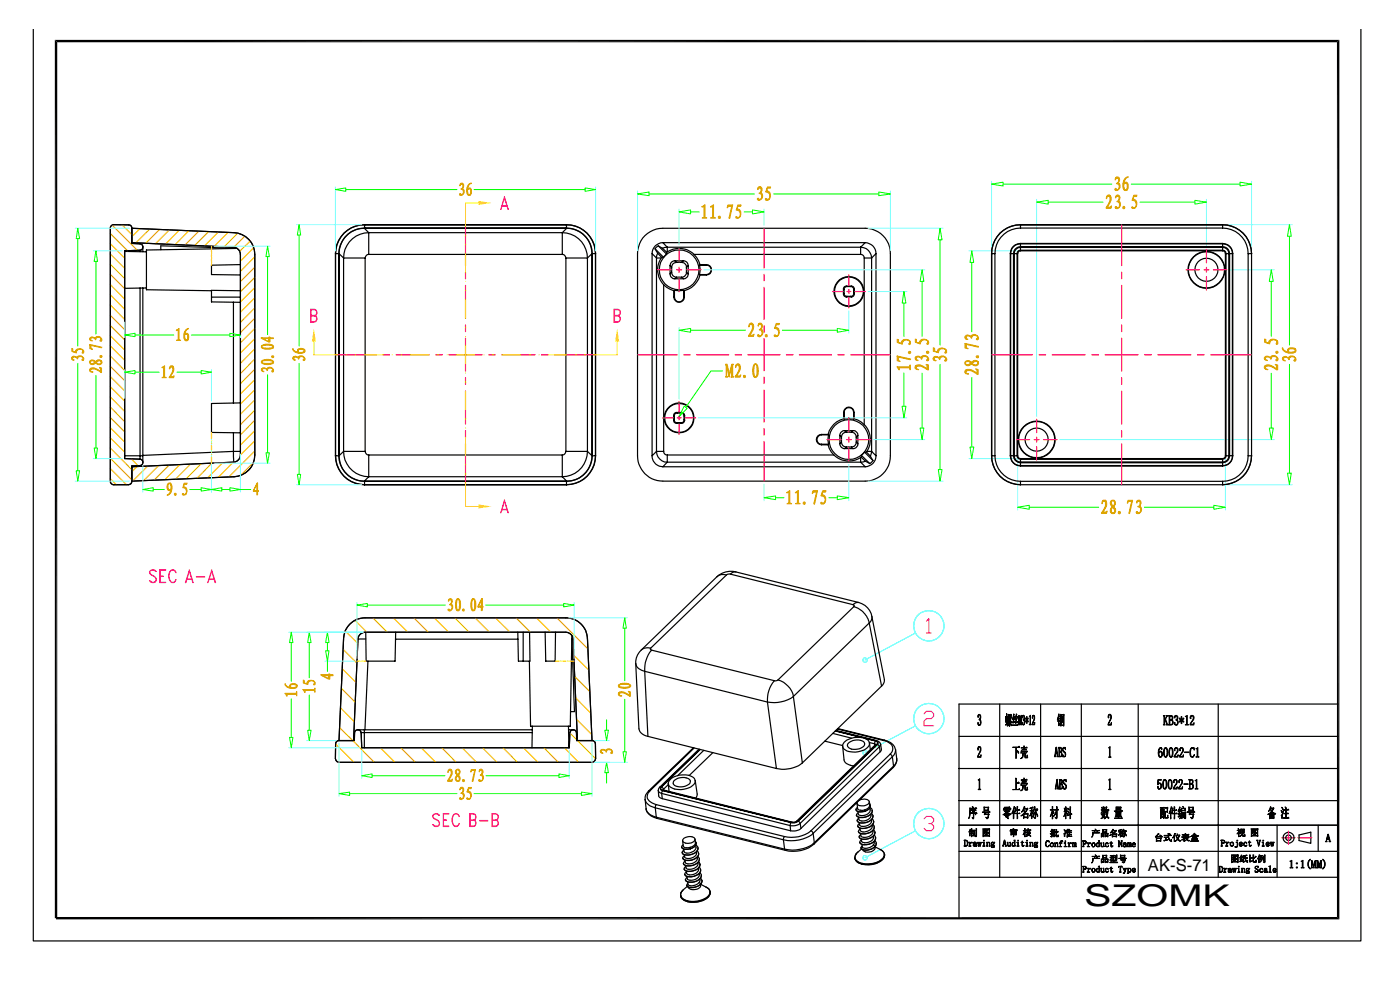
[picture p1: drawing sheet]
<svg xmlns="http://www.w3.org/2000/svg" width="297mm" height="210mm" viewBox="0 0 297 210" stroke-linecap="round" stroke-linejoin="round" font-family="sans-serif">
<defs><g id="words">
<text font-size="6.3" x="230" y="192.2">SZOMK</text>
<text font-size="3.5" x="243.5" y="184.8">AK-S-71</text>
</g></defs>
<path d="M196.5 131.7l.6-.5v3.1M196.5 134.3h1.1M196 151.4l.5-.5h1.1l.5 .5v.5l-.5 .5h-1.1l-.5 .5v1.1h2.1M196 173.7l.5-.5h1.1l.5 .5v.5l-.5 .5h-.5M197.6 174.7l.5 .5v.5l-.5 .5h-1.1l-.5-.5" fill="none" stroke="#f0f" stroke-width=".25"/>
<g fill="none" stroke="#0ff" stroke-width=".25">
<circle cx="197" cy="132.7" r="3.2"/>
<circle cx="197" cy="152.4" r="3.2"/>
<circle cx="197" cy="174.7" r="3.2"/>
</g>
<g fill="none" stroke="#0ff" stroke-width=".21">
<path d="M194.2 134.3l-10.7 5.7M194.2 154l-10.7 5.7M194.2 176.2l-10.7 5.7"/>
<circle cx="183.5" cy="159.7" r=".48"/>
<circle cx="183.5" cy="140" r=".48"/>
<circle cx="183.5" cy="182" r=".48"/>
</g>
<g fill="none" stroke="#000" stroke-width=".25">
<path d="M288.7 6.3v193.3h-281.6v-193.3M26.5 53.3l4.6 .1M27.3 47.7l.3 .1 .4 .6M27.3 47.7h-3.1a.73 .73 0 0 0-.8 .7v53.7M27.3 47.7a.6 .6 0 0 1 .7 .7M28 48.4l21.6 1a4.6 4.6 0 0 1 4.5 4.6v42.5M28 48.4v3.2l1.7 .1M28 51.5l21.5 .9M29.7 51.7l.5 .3 .1 .3M29.7 51.7a.58 .58 0 0 1 .6 .6M29.7 53.1l-3.2 .1v44.1l3.2 .1M29.7 53.1v.3"/>
<path d="M30.3 52.3a.64 .64 0 0 1-.6 .8M30.3 52.3v.2a.58 .58 0 0 1-.6 .6l-3.2 .1v44.1l3.2 .1M30.3 52.6v.8M49.5 52.7l-15.4-.6v.9M49.5 52.4a1.55 1.55 0 0 1 1.5 1.6M49.5 52.4l-21.5-.9v-3.1l21.6 1a4.6 4.6 0 0 1 4.5 4.6v42.5M49.5 52.4a1.6 1.6 0 0 1 1.5 1.6M49.5 52.4v.3M49.5 52.7h.3M50.3 52.7l-19.2 .3v8.5l13.8 .2M51 54v42.5a1.55 1.55 0 0 1-1.5 1.5M51 54v42.5a1.6 1.6 0 0 1-1.5 1.5l-21.5 1v3.1l21.6-1"/>
<path d="M51 56.1l-6.1 .2v1.9l6.1 .1M71.2 53.8v42.9M71.2 53.8h.7M71.9 53.8a5.4 5.4 0 0 1 5.4-5.4h42.9a5.4 5.4 0 0 1 5.4 5.4M71.9 53.8v42.9a5.4 5.4 0 0 0 5.4 5.4h42.9a5.4 5.4 0 0 0 5.4-5.4v-42.9M71.9 53.8v42.9M71.9 53.8l1 .9M72.9 54.7v41.1M72.9 54.7h4.6M77.3 48.4a5.4 5.4 0 0 0-5.4 5.4M77.3 47.7a6.1 6.1 0 0 0-6.1 6.1M77.3 47.7h42.9"/>
<path d="M77.3 48.4h42.9M77.3 47.7h.1M77.3 48.4l.9 1M77.3 47.7v.7M77.5 54.7v41.1M78.2 54a.8 .8 0 0 0-.7 .7M78.2 49.4a5.4 5.4 0 0 0-5.3 5.3M78.2 49.4h41.1M78.2 49.4v4.6M78.2 54h41.1M119.3 54a.8 .8 0 0 1 .7 .7M119.3 49.4a5.4 5.4 0 0 1 5.3 5.3"/>
<path d="M119.3 49.4v4.6M120 54.7h4.6M120 54.7v41.1M120.2 47.7a6.1 6.1 0 0 1 6.1 6.1M120.2 47.7v.7M120.2 48.4a5.4 5.4 0 0 1 5.4 5.4M120.2 47.7a6.1 6.1 0 0 1 6.2 6.1M120.2 48.4l-.9 1M120.2 47.7h.1M124.6 54.7v41.1M125.6 53.8l-1 .9M125.6 53.8v42.9"/>
<path d="M125.6 53.8h.8M126.3 53.8v42.9M136.8 50a5.5 5.5 0 0 1 3.8-1.6h42.9a5.3 5.3 0 0 1 5.4 5.4v42.9a5.3 5.3 0 0 1-5.4 5.4h-42.9a5.3 5.3 0 0 1-5.4-5.4l.1-43.6a5.7 5.7 0 0 1 1.5-3.1zM138.3 53.8v42.9M138.3 53.8l1 .9M139 52.8l.5 .9M139 52.8l1.8 1.8M139.3 54.7h.9M139.3 54.7v41.1M139.5 53.7l-.2 1M139.5 53.7l.9 .9M139.6 52.1l.9 .6"/>
<path d="M139.6 52.1l-.6 .7M139.6 52.1l1.8 1.8M140.2 54.7a4.6 4.6 0 0 0 .6 5.7M140.4 54.6l-.2 .1M140.5 52.7l.9 .8M140.6 51.5a2.31 2.31 0 0 0-2.3 2.3M140.6 51.5h42.9M140.6 51.5l1 .9M140.8 54.6h-.4M141.4 53.9l-.6 .7M141.4 53.5v.4M141.6 53.4a4.6 4.6 0 0 1 5.6 .6"/>
<path d="M141.6 52.4l-1.1 .3M141.6 53.4l-.2 .1M141.6 52.4h41M141.6 52.4v1M142.1 58.1a1.01 1.01 0 0 0 1.1 1M142.1 56.3v1.8M142.1 56.3l.4 .4M142.5 57.8a1.01 1.01 0 0 0 1 1M142.5 57.8l-.4 .3M142.5 56.7v1.1M143.2 55.3a1.01 1.01 0 0 0-1.1 1M143.2 55.3h1.8"/>
<path d="M143.2 59.1h1.8M143.2 55.3l.3 .4M143.5 55.7a1.01 1.01 0 0 0-1 1M143.5 58.8l-.3 .3M143.5 55.7h1.1M143.5 58.8h1.1M144.6 55.7a1.01 1.01 0 0 1 1 1M144.6 58.8l.4 .3M145 55.3a1.01 1.01 0 0 1 1 1M145 55.3l-.4 .4M145.6 57.8a1.01 1.01 0 0 1-1 1M145.6 56.7v1.1"/>
<path d="M145.6 57.8l.4 .3M146 58.1a1.01 1.01 0 0 1-1 1M146 56.3l-.4 .4M146 56.3v1.8M147.2 54l.6 .6 .7 1.5M147.2 54h35.4M148.4 56.3l.1 .9-.1 1M148.4 58.2l.1 .1M148.4 56.3h1.5M148.4 58.2h1.5M148.5 58.3a4.6 4.6 0 0 1-3.3 3.4M148.5 56.1l-.1 .2"/>
<path d="M148.5 56.1h1.4M148.5 58.3h1.4M149.9 56.3a1 1 0 0 1 1 .9 1 1 0 0 1-1 1M149.9 56.1a1.1 1.1 0 0 1 1.1 1.1 1.1 1.1 0 0 1-1.1 1.1M149.9 56.1v.2M149.9 58.2v.1M182.6 54a.73 .73 0 0 1 .7 .7M182.6 52.4a2.31 2.31 0 0 1 2.3 2.3M182.6 52.4v1.6M183.3 54.7h1.6M183.3 54.7v35.4M183.5 51.5a2.31 2.31 0 0 1 2.3 2.3"/>
<path d="M183.5 51.5l-.9 .9M184.9 54.7v41.1M185.8 53.8l-.9 .9M185.8 53.8v42.9M210.3 53.8h.8M210.3 53.8v42.9M211.1 53.8v42.9M214.3 53.8h.7M214.3 53.8v42.9M215 52.3l.4-.3 1.1-.3h42.9a2.03 2.03 0 0 1 2 2.1v42.9a2.03 2.03 0 0 1-2 2.1h-42.9a2.03 2.03 0 0 1-2.1-2.1v-42.9l.3-1.1zM215 53.8v42.9M215.2 53.8h.7"/>
<path d="M215.2 53.8v42.9M215.8 53.4l.7-.3 43.2 .1 .4 .6-.1 43.3-.6 .3-43.3-.1-.3-.6zM215.9 53.8v42.9M216.5 53.2a.58 .58 0 0 0-.6 .6M216.5 52.5a1.27 1.27 0 0 0-1.3 1.3M216.5 52.3a1.55 1.55 0 0 0-1.5 1.5M216.5 51.6a2.17 2.17 0 0 0-2.2 2.2M216.5 48.4a5.4 5.4 0 0 0-5.4 5.4M216.5 47.7a6.1 6.1 0 0 0-6.1 6.1v42.9a6.1 6.1 0 0 0 6.1 6.1M216.5 47.7a6.1 6.1 0 0 0-6.2 6.1M216.5 48.4h42.9M216.5 47.7h42.9"/>
<path d="M216.5 47.7v.7M216.5 51.6v.7M216.5 52.5v.7M216.5 51.6h42.9M216.5 52.3h42.9M216.5 52.5h42.9M216.5 53.2h42.9M259.4 53.2a.58 .58 0 0 1 .6 .6M259.4 52.5a1.27 1.27 0 0 1 1.3 1.3M259.4 52.3a1.48 1.48 0 0 1 1.5 1.5M259.4 51.6a2.17 2.17 0 0 1 2.1 2.2M259.4 48.4a5.4 5.4 0 0 1 5.4 5.4"/>
<path d="M259.4 47.7a6.1 6.1 0 0 1 6.1 6.1 6.2 6.2 0 0 0-6.1-6.1zM259.4 47.7v.7M259.4 51.6v.7M259.4 52.5v.7M260 53.8h.7M260 53.8v42.9M260.7 53.8v42.9M260.9 53.8h.6M260.9 53.8v42.9M261.5 53.8v42.9M264.8 53.8h.7M264.8 53.8v42.9"/>
<path d="M265.5 53.8v42.9zM29.7 61.1v36.3M30.3 61.1v37.1l-.3 .5-2 .1M31.1 61.1l-4.6 .1M44.9 63h6.1M49.5 64.1v21.4M51 61.7l-6.1-.1v2.4l6.1 .1M140.8 60.4l.6 .6 1.6 .7M140.8 60.4v35.4M143 63a1.1 1.1 0 0 0 1.1 1.1 1.1 1.1 0 0 0 1.1-1.1M143 63h.1M143 61.7v1.3"/>
<path d="M143.1 63a1 1 0 0 0 1 1 1 1 0 0 0 1-1M143.1 61.6h2M143.1 61.6l-.1 .1M143.1 61.6v1.4M145.1 63h.1M145.1 61.6l.1 .1M145.1 61.6v1.4M145.2 61.7v1.3M178.9 62.3a.58 .58 0 0 0 .6 .7M178.9 61.3l.2 .1M178.9 61.3v1M179.1 62.3a.58 .58 0 0 0 .6 .6"/>
<path d="M179.1 62.3h-.2M179.1 61.4v.9M179.5 60.7a.58 .58 0 0 0-.6 .6M179.5 63h1.1M179.5 60.7l.2 .1M179.5 60.7h1.1M179.7 60.8a.58 .58 0 0 0-.6 .6M179.7 60.8h.8M179.7 62.9h.8M179.7 62.9l-.2 .1M180.5 60.8a.59 .59 0 0 1 .6 .6M180.5 62.9l.1 .1"/>
<path d="M180.6 60.7a.58 .58 0 0 1 .6 .6M180.6 60.7l-.1 .1M181.1 62.3a.58 .58 0 0 1-.6 .6M181.1 62.3h.1M181.1 61.4v.9M181.2 62.3a.58 .58 0 0 1-.6 .7M181.2 61.3l-.1 .1M181.2 61.3v1M26.5 96.7h3.8M28 98.8l-.1 3.6-.6 .4h-3.1M28 98.8v3.3a.66 .66 0 0 1-.7 .7h-3.1M29.7 97.4l.3 .1 .3 .5"/>
<path d="M29.7 97.4a.58 .58 0 0 1 .6 .6M30.3 98v.2a.58 .58 0 0 1-.6 .6h-1.7M49.5 95.8v2.2M49.5 91.8v4M49.5 95.8h1.5M49.5 95.8l-19.2 .8M49.5 98l-21.5 1M51 85.5l-6.1 .1v6.1l6.1 .1M54.1 96.5a4.6 4.6 0 0 1-4.5 4.6M71.2 96.7a6.1 6.1 0 0 0 6.1 6.1h42.9a6.1 6.1 0 0 0 6.2-6.1M71.2 96.7h.7M71.2 96.7a6.1 6.1 0 0 0 6.1 6.1v-.7"/>
<path d="M71.9 96.7a5.4 5.4 0 0 0 5.4 5.4M72.9 95.8a5.4 5.4 0 0 0 5.3 5.3M72.9 95.8h4.6M72.9 95.8l-1 .9M77.5 95.8a.8 .8 0 0 0 .7 .7M78.2 96.5v4.6M78.2 96.5h41.1M119.3 96.5v4.6M120 95.8a.8 .8 0 0 1-.7 .7M120 95.8h4.6M124.6 95.8a5.4 5.4 0 0 1-5.3 5.3M124.6 95.8l1 .9"/>
<path d="M125.6 96.7a5.4 5.4 0 0 1-5.4 5.4M125.6 96.7h.8M126.3 96.7a6.1 6.1 0 0 1-6.1 6.1v-.7M138.3 96.7a2.31 2.31 0 0 0 2.3 2.3M139.3 95.8a2.31 2.31 0 0 0 2.3 2.2M139.3 95.8h1.5M139.3 95.8l-1 .9M140.6 99h42.9M140.8 95.8a.73 .73 0 0 0 .8 .7M141.6 96.5h35.3M141.6 96.5v1.5M141.6 98l-1 1"/>
<path d="M141.6 98h41M142.9 89.2l.1 .4 .5 .2M142.9 88.1v1.1M142.9 88.1l.1 .1M143 89.1l.2 .4 .4 .2M143 88.2v.9M143 89.1l-.1 .1M143.5 87.5l-.3 .1-.3 .5M143.5 87.5h1.1M143.5 89.8h1.1M143.5 87.5l.1 .1M143.6 87.6l-.5 .3-.1 .3"/>
<path d="M143.6 89.7l-.1 .1M143.6 87.6h.9M143.6 89.7h.9M144.5 87.6l.4 .1 .2 .5M144.5 89.7l.1 .1M144.6 87.5l.4 .2 .2 .4M144.6 87.5l-.1 .1M145.1 89.1l-.2 .4-.4 .2M145.1 88.2v.9M145.1 89.1l.1 .1M145.2 89.2l-.3 .5-.3 .1M145.2 88.1v1.1"/>
<path d="M145.2 88.1l-.1 .1M174.3 92.2a1 1 0 0 0-1 1 1 1 0 0 0 1 1M174.3 92.2a1.1 1.1 0 0 0-1.1 1.1 1.1 1.1 0 0 0 1.1 1.1M174.3 92.2h.1M174.3 94.2v.2M174.3 92.2h1.4M174.3 92.2h1.5M174.3 94.2h1.5M174.3 94.4h1.4M175.7 94.4l.2 .8 1 1.3M175.7 92.2h.1M175.8 92.2l-.2 1.1 .2 .9"/>
<path d="M175.8 94.2l-.1 .2M176.9 96.5a4.7 4.7 0 0 0 5.7 .6M178.2 94.1a1.01 1.01 0 0 0 1 1.1M178.2 92.4l.3 .3M178.2 92.4v1.7M178.5 93.8a1.01 1.01 0 0 0 1 1M178.5 92.7v1.1M178.5 93.8l-.3 .3M179 87.5a1.1 1.1 0 0 1 1.1-1.1 1.1 1.1 0 0 1 1.1 1.1M179 88.8a4.6 4.6 0 0 0-3.3 3.4M179 88.8l.1 .1M179 87.5h.1"/>
<path d="M179 87.5v1.3M179.1 87.5a1 1 0 0 1 1-1 1 1 0 0 1 1 1M179.1 88.9h2M179.1 87.5v1.4M179.2 91.3a1.01 1.01 0 0 0-1 1.1M179.2 91.3l.3 .4M179.2 91.3h1.8M179.2 95.2h1.8M179.5 91.7a1.01 1.01 0 0 0-1 1M179.5 91.7h1.1M179.5 94.8h1.1M179.5 94.8l-.3 .4"/>
<path d="M180.6 91.7a1.01 1.01 0 0 1 1 1M180.6 94.8l.4 .4M181 91.3a1.01 1.01 0 0 1 1 1.1M181 91.3l-.4 .4M181.1 87.5h.1M181.1 87.5v1.4M181.2 88.8l1.5 .7 .6 .6M181.2 88.8l-.1 .1M181.2 87.5v1.3M181.6 93.8a1.01 1.01 0 0 1-1 1M181.6 93.8l.4 .3M181.6 92.7v1.1"/>
<path d="M182 94.1a1.01 1.01 0 0 1-1 1.1M182 92.4v1.7M182 92.4l-.4 .3M182.6 98l.9 1M182.6 97.1v.9M182.7 97l.9 .8M182.7 97l-.1 .1M182.7 96.6v.4M182.7 96.6l1.8 1.7M183.3 90.1a4.6 4.6 0 0 1 .6 5.7M183.4 95.9l-.7 .7M183.4 95.9l1.8 1.8"/>
<path d="M183.6 97.8l.9 .5M183.6 97.8l-1 .2M183.8 95.9l.9 .9M183.8 95.9h-.4M183.9 95.8h1M183.9 95.8l-.1 .1M184.7 96.8l.5 .9M184.9 95.8l-.2 1M184.9 95.8l.9 .9M185.2 97.7l-.7 .6M185.8 96.7a2.31 2.31 0 0 1-2.3 2.3M210.3 96.7a6.1 6.1 0 0 0 6.2 6.1"/>
<path d="M210.3 96.7h.8M211.1 96.7a5.4 5.4 0 0 0 5.4 5.4M214.3 96.7a2.17 2.17 0 0 0 2.2 2.1M214.3 96.7h.7M215 96.7a1.48 1.48 0 0 0 1.5 1.5M215.2 96.7a1.27 1.27 0 0 0 1.3 1.3M215.2 96.7h.7M215.9 96.7a.58 .58 0 0 0 .6 .6M216.5 97.3v.7M216.5 98.2v.6M216.5 97.3h42.9M216.5 98h42.9"/>
<path d="M216.5 98.2h42.9M216.5 98.8h42.9M259.4 97.3v.7M259.4 98.2v.6M260 96.7a.58 .58 0 0 1-.6 .6M260 96.7h.7M260.7 96.7a1.27 1.27 0 0 1-1.3 1.3M260.9 96.7a1.48 1.48 0 0 1-1.5 1.5M260.9 96.7h.6M261.5 96.7a2.17 2.17 0 0 1-2.1 2.1M264.8 96.7a5.4 5.4 0 0 1-5.4 5.4M264.8 96.7h.7"/>
<path d="M265.5 96.7a6.1 6.1 0 0 1-6.1 6.1 6.2 6.2 0 0 0 6.1-6.1zM23.4 102.1a.73 .73 0 0 0 .8 .7M77.3 102.1h42.9M78.2 101.1l-.9 1M78.2 101.1h41.1M119.3 101.1l.9 1M216.5 102.8h42.9zM216.5 102.1h42.9M216.5 102.8h.1M216.5 102.1v.7M259.4 102.8h.1M259.4 102.1v.7"/>
<path d="M75.9 135.6l-.9 21.5M77.5 134.1h42.5a1.62 1.62 0 0 1 1.6 1.5M77.5 134.1a1.62 1.62 0 0 0-1.6 1.5M77.5 134.1a1.52 1.52 0 0 0-1.6 1.5M77.5 134.1h42.5a1.52 1.52 0 0 1 1.6 1.5l.9 21.5h3.1l-1-21.7M77.6 135.5l-1.7 .1M77.6 134.1l.1 6.1h6.1l.1-6.1M83.9 135.6h26M109.8 134.1l.2 6.1h2.4l-.1-6.1M111 134.1v6.1M115.6 134.1l.2 6.1h2v-6.1M120 131.1a4.6 4.6 0 0 1 4.6 4.3"/>
<path d="M120 131.1h-42.5a4.6 4.6 0 0 0-4.6 4.3l-1 21.7M120 131.1h-42.5a4.6 4.6 0 0 0-4.6 4.3l-1 21.7h3.1l.9-21.5M121.3 135.3v.2M121.3 134.8l-.3 19.2h-8.4l-.3-13.8M121.6 135.6l-.3-.1 .6 15.5h-.9M121.6 135.6l.9 21.5M76 154.8a.68 .68 0 0 0-.8 .6v1.7h-3.3l-.6 .3-.1 3.5M76 154.8l.3 .1 .3 .5M76 154.8a.65 .65 0 0 1 .6 .6M76 154.8h-.1a.65 .65 0 0 0-.7 .6v1.7h-3.3a.73 .73 0 0 0-.7 .7v3.1M76.1 154.8h36.8M76.6 155.4l.1 3.2h44.1l.1-3.2"/>
<path d="M76.6 155.4h36.3M77.3 154.8v3.8M78.1 140.2l-.7 14.6M112.9 154v4.6M120.6 154.8h1.1M120.6 155.4h.3M120.6 154l.1 4.6M121.5 154.8l-.3 .1-.3 .5M121.7 154.8l.5 .3 .1 .3M121.7 154.8a.65 .65 0 0 1 .6 .6M121.7 154.8h-.2a.65 .65 0 0 0-.6 .6l-.1 3.2h-44.1l-.1-3.2M122.3 155.4v1.7h3.3"/>
<path d="M125.6 157.1l.4 .1 .3 .6M125.6 157.1a.73 .73 0 0 1 .7 .7M126.3 157.8l.1 3.1a.89 .89 0 0 1-.8 .8h-53.7M203.4 156.2h80.5M212.1 149.3v36.8M220.8 149.3v36.8M229.4 149.3v36.8M241.5 149.3v36.8M258.4 149.3v36.8M283.9 149.3h-80.5v45.5M71.2 160.9a.89 .89 0 0 0 .7 .8M203.4 175h80.5"/>
<path d="M203.4 169.8h80.5M203.4 163h80.5M270.9 175v11.1M275.6 177.1l2.5-.6v2.4l-2.5-.6zM279.6 175v5.6M203.4 180.6h80.5M203.4 186.1h80.5M204.1 194.8h79.8"/>
<circle cx="144.1" cy="57.2" r="4.2"/>
<circle cx="255.9" cy="57.2" r="3.9"/>
<circle cx="255.9" cy="57.2" r="3.8"/>
<circle cx="255.9" cy="57.2" r="2.45"/>
<circle cx="180.1" cy="61.8" r="3.2"/>
<circle cx="180.1" cy="61.8" r="3.1"/>
<circle cx="144.1" cy="88.7" r="3.2"/>
<circle cx="144.1" cy="88.7" r="3.1"/>
<circle cx="180.1" cy="93.3" r="4.2"/>
<circle cx="219.9" cy="93.3" r="2.45"/>
<circle cx="219.9" cy="93.2" r="3.8"/>
<circle cx="219.9" cy="93.3" r="3.9"/>
<circle cx="273.3" cy="177.7" r=".59"/>
<circle cx="273.4" cy="177.7" r="1.16"/>
</g>
<path d="M11.6 8.5h272.5l-272 .5zM12.1 9l272-.5-.5 .5zM283.6 9l.5 186-.5-.5zM283.6 9l.5-.5v186.5zM11.6 8.5l.5 186.3h-.5zM11.6 8.5l.5 .5v185.8zM11.9 194.5h271.7l-271.7 .5zM11.9 195l271.7-.5 .5 .5z" fill="#000"/>
<g fill="#000" stroke="#000" stroke-width=".21">
<path d="M207.5 153.2l.1 .5 .3 .1a.36 .36 0 0 1-.4-.1 .36 .36 0 0 1 0-.5z" fill-rule="evenodd"/>
<path d="M207.6 151.6h.1l-.1 .2-.1 .4-.1-.4z" fill-rule="evenodd"/>
<path d="M207.6 158.4h.2l-.2 .2v.4l-.1 .1-.1-.4z" fill-rule="evenodd"/>
<path d="M207.6 151.5a.59 .59 0 0 1 .5 .5 .59 .59 0 0 1-.3 .6l.3 .2v.5l-.1 .4-.3 .1a.77 .77 0 0 0 0-1.2 .59 .59 0 0 0-.1-1z" fill-rule="evenodd"/>
<path d="M207.6 158.4a.59 .59 0 0 1 .6 .4 .59 .59 0 0 1-.2 .7l-.6 1 .5-1.2a.59 .59 0 0 0-.1-.9z" fill-rule="evenodd"/>
<path d="M213.4 152l.2 .1h-.2z" fill-rule="evenodd"/>
<path d="M213.5 151.3l.1 .2v.6h-.2z" fill-rule="evenodd"/>
<path d="M213.5 153l.2 .6-.3 .3-.1-.2 .2-.1z" fill-rule="evenodd"/>
<path d="M213.5 152.1l.1 .8h-.2z" fill-rule="evenodd"/>
<path d="M213.6 153.2l.2 .2-.1 .1h-.1h.1z" fill-rule="evenodd"/>
<path d="M213.4 152.1l.3-.1 .1 .1h-.4v.8h.2h-.2z" fill-rule="evenodd"/>
<path d="M213.7 153v.1z" fill-rule="evenodd"/>
<path d="M213.7 153.5l.1 .2z" fill-rule="evenodd"/>
<path d="M213.7 152.1h.1v.8l-.4 .1v.2v-.3h.3z" fill-rule="evenodd"/>
<path d="M213.9 153.1l.6 .1-.6 .1z" fill-rule="evenodd"/>
<path d="M213.9 152h.3h-.3v.3l.6 .1h-.6v.1z" fill-rule="evenodd"/>
<path d="M213.9 151.5v.1z" fill-rule="evenodd"/>
<path d="M214 153.8h.1z" fill-rule="evenodd"/>
<path d="M214 153.4l.1 .1-.4 .5z" fill-rule="evenodd"/>
<path d="M214.1 152.4h.1l-.2 .3 .3 .1-.4 .1z" fill-rule="evenodd"/>
<path d="M214.2 152h.3h-.3v.3h-.3h.3z" fill-rule="evenodd"/>
<path d="M214.2 151.6h.3h-.3v.3z" fill-rule="evenodd"/>
<path d="M214.2 153.2v.8l-.1 .1-.1-.2 .2-.1z" fill-rule="evenodd"/>
<path d="M214.3 153.4l.3 .3-.1 .3z" fill-rule="evenodd"/>
<path d="M214.2 152.8h.1l-.4 .3z" fill-rule="evenodd"/>
<path d="M213.9 153.1h.6l-.1-.2 .1 .4v-.2z" fill-rule="evenodd"/>
<path d="M214 152.7h.2l.2-.2 .1 .2z" fill-rule="evenodd"/>
<path d="M213.9 151.6l.6-.1v.1h-.6v.3l.6 .1v.3h-.3h.3v-.3h-.6z" fill-rule="evenodd"/>
<path d="M214.2 151.6h.3v.4l-.6-.1h.6v-.3z" fill-rule="evenodd"/>
<path d="M215 151.4l.2 .2-.3 .9h.3l-.4 .1z" fill-rule="evenodd"/>
<path d="M215.1 152.5l-.2 .7h.3l-.3 .2-.1-.2z" fill-rule="evenodd"/>
<path d="M215.2 152l.1 .1-.1 .3-.3 .1 .2-.1z" fill-rule="evenodd"/>
<path d="M214.9 153.2l.4-.1z" fill-rule="evenodd"/>
<path d="M215.6 151.4l.1 .2-.3 .8 .3 .1-.3 .1-.1-.2z" fill-rule="evenodd"/>
<path d="M215.5 158.5l.1 .7h.1h-.1l-.1 1.7z" fill-rule="evenodd"/>
<path d="M215.6 152.5l-.1 .7h.3l-.4 .3v-.3z" fill-rule="evenodd"/>
<path d="M215.6 159.2l.4 .2 .1 .4z" fill-rule="evenodd"/>
<path d="M215.8 151.9l.1 .2-.1 .3h-.4a.36 .36 0 0 0 .4-.5z" fill-rule="evenodd"/>
<path d="M214.7 153.8h1.1l.1-.2 .1 .2z" fill-rule="evenodd"/>
<path d="M215.5 153.2l.4-.1z" fill-rule="evenodd"/>
<path d="M216.1 151.9l.2 1.8h-.2z" fill-rule="evenodd"/>
<path d="M214.8 158.5h1.3l.1-.2 .1 .2z" fill-rule="evenodd"/>
<path d="M216.1 151.8h.1l.2 1.9z" fill-rule="evenodd"/>
<path d="M216.6 159.5l1.2-.1h-1.1v.4z" fill-rule="evenodd"/>
<path d="M216.7 151.9l.1 1.8h-.3z" fill-rule="evenodd"/>
<path d="M216.7 159.2v.2z" fill-rule="evenodd"/>
<path d="M216.6 151.8h.2l-.2 .3-.2 1.6z" fill-rule="evenodd"/>
<path d="M216.9 153.2l.1 .5h.2a.31 .31 0 0 1-.3-.1 .31 .31 0 0 1 0-.4z" fill-rule="evenodd"/>
<path d="M217 159.6l.5 .2h-.4l-.1 .7-.5 .4 .5-.5z" fill-rule="evenodd"/>
<path d="M217 151.8v.5l-.1-.3z" fill-rule="evenodd"/>
<path d="M217 151.8a.51 .51 0 0 1 .4 .3 .51 .51 0 0 1-.2 .5l.1 .3a.58 .58 0 0 1-.2 .8l.2-.2a.5 .5 0 0 0-.3-.8l.2-.3v-.4z" fill-rule="evenodd"/>
<path d="M217.2 158.2l.2 .1-.1 .3z" fill-rule="evenodd"/>
<path d="M217.2 158.7l.1 .3z" fill-rule="evenodd"/>
<path d="M217.1 159.8h.3l.1-.2v.2z" fill-rule="evenodd"/>
<path d="M217.4 159.8h.1v.8l.5 .1-.1 .1-.5-.1z" fill-rule="evenodd"/>
<path d="M217.5 152.3l.3 .4-.3-.2z" fill-rule="evenodd"/>
<path d="M216.8 159h.7l.1-.1 .2 .2z" fill-rule="evenodd"/>
<path d="M217.6 152.9l.2-.1-.3 .4z" fill-rule="evenodd"/>
<path d="M216.6 158.6h1.1l.1-.2 .1 .3z" fill-rule="evenodd"/>
<path d="M217.8 152.8v.7z" fill-rule="evenodd"/>
<path d="M217.8 152v.7z" fill-rule="evenodd"/>
<path d="M216.7 159.4h1.1v-.1l.2 .2-.2 .3v-.4z" fill-rule="evenodd"/>
<path d="M218 152.4l.1-.1v.2l-.2 .2 .2 .2v.3l-.3-.5z" fill-rule="evenodd"/>
<path d="M218.3 151.9l.3-.2v1.9l.2 .1h-.5l.2-.2v-1.5z" fill-rule="evenodd"/>
<path d="M219.1 151.8h.1l-.2 .6z" fill-rule="evenodd"/>
<path d="M219.2 151.8a.61 .61 0 0 1 .2 .9l-.4 .9 .4-1.1a.47 .47 0 0 0-.3-.7z" fill-rule="evenodd"/>
<path d="M219 153.6h.4l.1-.4v.5h-.5z" fill-rule="evenodd"/>
<path d="M224 158.5l-.1 1.2 .3 .1h-.3v.7h-.2z" fill-rule="evenodd"/>
<path d="M224 158.5h.1l.4 2h-.3v-.7l-.3-.1h.3z" fill-rule="evenodd"/>
<path d="M224.6 158.6h.3l-.2 .1v.7l.4 .1h-.4l.1 1h-.2z" fill-rule="evenodd"/>
<path d="M224.6 151.4l.1 .1-.2 .4z" fill-rule="evenodd"/>
<path d="M224.6 153l.1 .7h.1l-.1 .3z" fill-rule="evenodd"/>
<path d="M224.6 152.4l.1 .5z" fill-rule="evenodd"/>
<path d="M224.4 152.4l.4-.1 .1 .1h-.5l-.1 .3z" fill-rule="evenodd"/>
<path d="M224.3 152.9h.5l.1-.1 .1 .2z" fill-rule="evenodd"/>
<path d="M224.5 151.9l.4-.1 .1 .2h-.4l-.2 .4z" fill-rule="evenodd"/>
<path d="M224.5 158.5h.5a.54 .54 0 0 1 0 1l-.3-.1 .3-.1a.48 .48 0 0 0-.1-.7z" fill-rule="evenodd"/>
<path d="M225 153.3l-.3 .4z" fill-rule="evenodd"/>
<path d="M225 151.5v.1z" fill-rule="evenodd"/>
<path d="M224.9 159.5a.55 .55 0 0 1 .3 .9l-.7 .1h.3a.55 .55 0 0 0 .1-1z" fill-rule="evenodd"/>
<path d="M225.2 152v.1a1.04 1.04 0 0 1 0 1.4l.2-.9z" fill-rule="evenodd"/>
<path d="M225.4 153.8h.2z" fill-rule="evenodd"/>
<path d="M225.4 160l.3 .5-.2 .1z" fill-rule="evenodd"/>
<path d="M225.5 152.7v.7z" fill-rule="evenodd"/>
<path d="M225.5 151.9l.1 .1-.2 .5z" fill-rule="evenodd"/>
<path d="M225 151.6l.7-.1 .1 .1-.7 .1-.1 2.3z" fill-rule="evenodd"/>
<path d="M225.6 158.5l.3 .1h-.2a.74 .74 0 0 0 .4 1.1v.2a.4 .4 0 0 1-.1 .5 .4 .4 0 0 1-.4 .1l.4-.1-.1-.6-.5-.6z" fill-rule="evenodd"/>
<path d="M225.6 151.7l.2-.1-.2 2.4-.2-.2h.2z" fill-rule="evenodd"/>
<path d="M225.7 158.6h.3z" fill-rule="evenodd"/>
<path d="M225.8 158.6l.2-.1v.5z" fill-rule="evenodd"/>
<path d="M235.2 151.6h.2l-.2 .2v.5a.41 .41 0 0 1 0-.7z" fill-rule="evenodd"/>
<path d="M235.3 151.5a.63 .63 0 0 1 .5 .5 .63 .63 0 0 1-.1 .6l-.6 1.1 .5-1.3a.49 .49 0 0 0-.4-.8z" fill-rule="evenodd"/>
<path d="M235.2 158.6l.3-.2v2l.2 .2h-.5l.2-.1v-1.8z" fill-rule="evenodd"/>
<path d="M235.1 153.7l.5-.1 .2-.4-.1 .6h-.6z" fill-rule="evenodd"/>
<path d="M246 159.5h.2l-.3 .2z" fill-rule="evenodd"/>
<path d="M246 159.4a.48 .48 0 0 1 .6 .1 .48 .48 0 0 1 0 .6 .42 .42 0 0 1-.6 .5h.3l.2-.4a.5 .5 0 0 0-.3-.7z" fill-rule="evenodd"/>
<path d="M246 158.7l.2-.1 .2 .1-.5 .2v.9a.65 .65 0 0 0 .3 .8l-.3-.1-.2-.7v-.6z" fill-rule="evenodd"/>
<path d="M246.2 158.7h.3v.3z" fill-rule="evenodd"/>
<path d="M247 158.7h.3l-.3 .5v1.1l.2 .2h.3a.51 .51 0 0 1-.6-.1 .51 .51 0 0 1-.1-.6z" fill-rule="evenodd"/>
<path d="M246.8 151.8h.4l-.2 .1v1.8l.2 .1h-.4l.1-.2v-1.7z" fill-rule="evenodd"/>
<path d="M247.3 152.5l.5 1.3h-.4l.1-.2-.3-.9z" fill-rule="evenodd"/>
<path d="M247.1 158.6a.82 .82 0 0 1 .6 1.2l-.1 .6-.3 .1 .3-.4v-1.1l-.2-.3z" fill-rule="evenodd"/>
<path d="M247.4 151.8h.4l-.2 .2-.6 .9 .5-1z" fill-rule="evenodd"/>
<path d="M247.9 151.8h.5h-.2v.8l.4 .1h-.4v1h-.3z" fill-rule="evenodd"/>
<path d="M248.2 158.7h.2l-.3 .6 .1 .9 .1 .3h.3a.49 .49 0 0 1-.5-.1 .49 .49 0 0 1-.1-.6v-.6z" fill-rule="evenodd"/>
<path d="M248.3 158.6a.77 .77 0 0 1 .6 1.1l-.2 .8h-.3l.3-.3v-1l-.1-.5h-.4z" fill-rule="evenodd"/>
<path d="M247.9 151.8h.5a.46 .46 0 0 1 .4 .4 .46 .46 0 0 1-.3 .5l-.3-.1h.2a.43 .43 0 0 0 .3-.4 .43 .43 0 0 0-.3-.4z" fill-rule="evenodd"/>
<path d="M248.4 152.7h.3l.1 .3a.53 .53 0 0 1-.4 .8h-.5l.5-.1a.51 .51 0 0 0 .3-.5 .51 .51 0 0 0-.3-.5z" fill-rule="evenodd"/>
<path d="M249.2 153.2l.1 .5h.4a.39 .39 0 0 1-.5 0 .39 .39 0 0 1 0-.5z" fill-rule="evenodd"/>
<path d="M249.3 158.7h.2l-.2 .1v.4l-.1 .1z" fill-rule="evenodd"/>
<path d="M249.2 151.9l.3-.1-.2 .1v.4z" fill-rule="evenodd"/>
<path d="M249.3 158.7a.52 .52 0 0 1 .7 .2 .52 .52 0 0 1-.2 .7l-.7 .8 .6-1a.55 .55 0 0 0-.2-.7z" fill-rule="evenodd"/>
<path d="M249.3 151.8a.47 .47 0 0 1 .6 .3 .47 .47 0 0 1-.3 .6 .62 .62 0 0 1 .1 1h-.2a.57 .57 0 0 0 .3-.5 .57 .57 0 0 0-.4-.5 .46 .46 0 0 0 .3-.4 .46 .46 0 0 0-.2-.5z" fill-rule="evenodd"/>
<path d="M250.2 152.4l.1-.1 .4 .4-.5-.1z" fill-rule="evenodd"/>
<path d="M250.4 158.7h.2l-.2 .2v.4l-.2-.1z" fill-rule="evenodd"/>
<path d="M250.2 153l.5-.2-.4 .4z" fill-rule="evenodd"/>
<path d="M250.4 158.7l.1-.1a.59 .59 0 0 1 .6 .5 .59 .59 0 0 1-.4 .7l-.5 .6 .6-1a.46 .46 0 0 0-.2-.7z" fill-rule="evenodd"/>
<path d="M250.6 152.1h.1v.6z" fill-rule="evenodd"/>
<path d="M250.6 152.8l.1 .7h-.1z" fill-rule="evenodd"/>
<path d="M250.6 152.7l.5-.4 .1 .2-.5 .2 .4 .2 .1 .3z" fill-rule="evenodd"/>
<path d="M251.3 159.5h1v.1h-1z" fill-rule="evenodd"/>
<path d="M251.5 151.9l.4-.1v1.8l.2 .2h-.6l.2-.2v-1.5z" fill-rule="evenodd"/>
<path d="M252.7 151.8h.1l-.2 .1 .1 .5h-.1l-.1-.3z" fill-rule="evenodd"/>
<path d="M252.7 158.7h.2l-.3 .3v.9a.48 .48 0 0 0 .3 .6l.2 .1a.76 .76 0 0 1-.7-1.2z" fill-rule="evenodd"/>
<path d="M252.7 151.8a.6 .6 0 0 1 .6 .4 .6 .6 0 0 1-.3 .7l-.5 .7 .6-1a.49 .49 0 0 0-.3-.8z" fill-rule="evenodd"/>
<path d="M252.8 158.7h.4z" fill-rule="evenodd"/>
<path d="M252.8 158.7l.5-.1 .1 .5-.3-.4z" fill-rule="evenodd"/>
<path d="M252.5 153.6h.6l.2-.3v.5h-.8z" fill-rule="evenodd"/>
<path d="M253.7 158.8l.4-.2v1.9l.3 .1h-.7l.2-.2v-1.5z" fill-rule="evenodd"/>
<path d="M204.5 178.3h.3h-.1l.1 1.1h-.3z" fill-rule="evenodd"/>
<path d="M204.5 178.2h.5l.3 .3v.6l-.3 .4-.5-.1h.6l.1-.9-.2-.2z" fill-rule="evenodd"/>
<path d="M205.7 171.4h.2z" fill-rule="evenodd"/>
<path d="M205.8 175.9l.1 .1-.1 .1h.4h-.5z" fill-rule="evenodd"/>
<path d="M205.5 178.7l.3-.1v.8l.2 .1h-.5l.2-.1v-.7z" fill-rule="evenodd"/>
<path d="M205.9 172.5h1.1z" fill-rule="evenodd"/>
<path d="M205.9 178.7h.2l-.3 .2z" fill-rule="evenodd"/>
<path d="M205.9 171.8h.9z" fill-rule="evenodd"/>
<path d="M206.1 175.8h.1v.3h-.4h.3z" fill-rule="evenodd"/>
<path d="M205.9 178.7l.3-.1 .1 .2z" fill-rule="evenodd"/>
<path d="M206.1 176.8h.1v.7h-.1z" fill-rule="evenodd"/>
<path d="M206.1 176.5h.1v.2h-.1z" fill-rule="evenodd"/>
<path d="M206.1 176.2h.1v.2h-.1z" fill-rule="evenodd"/>
<path d="M206.2 177.2h.4l-.2 .2z" fill-rule="evenodd"/>
<path d="M206.2 173.4h.2z" fill-rule="evenodd"/>
<path d="M206.2 172a.29 .29 0 0 1 .3 .1 .29 .29 0 0 1 0 .4z" fill-rule="evenodd"/>
<path d="M206.2 171.1l.3 .1v.2z" fill-rule="evenodd"/>
<path d="M205.7 176.7l.8-.1 .1 .2h-.8v.5h-.1z" fill-rule="evenodd"/>
<path d="M205.7 176.1h.8l.1 .1h-.8l-.2 .2z" fill-rule="evenodd"/>
<path d="M205.5 176.4h1l.2 .1z" fill-rule="evenodd"/>
<path d="M206.5 172.5l.1 1.1-.1 .1-.3-.2 .3-.1z" fill-rule="evenodd"/>
<path d="M206.5 176.8h.1v.4h-.2z" fill-rule="evenodd"/>
<path d="M206.5 178.7h.3h-.2v.2h-.1z" fill-rule="evenodd"/>
<path d="M206.7 176.1h.2v.9l-.2 .1z" fill-rule="evenodd"/>
<path d="M206.5 179.1l.5-.1a.24 .24 0 0 0-.4 .1 .24 .24 0 0 0 .1 .3l.2 .1h-.1a.25 .25 0 0 1-.3-.1 .25 .25 0 0 1 0-.3z" fill-rule="evenodd"/>
<path d="M206.8 177.3h.2z" fill-rule="evenodd"/>
<path d="M206.6 178.7h.4l.1 .7h-.4h.3v-.4h-.3l.3-.1v-.1z" fill-rule="evenodd"/>
<path d="M205.9 171.8h.9l.1-.1 .2 .2-.5 .3 .2-.4z" fill-rule="evenodd"/>
<path d="M207 172.5h.3l-.4 .3z" fill-rule="evenodd"/>
<path d="M207 175.8h.2v1.5l-.2 .2-.2-.2 .3-.1z" fill-rule="evenodd"/>
<path d="M205.7 171.5l1.3-.1v-.1l.2 .2h-1.3l-.1 1.3-.3 .8 .2-1z" fill-rule="evenodd"/>
<path d="M207 179.4h.2z" fill-rule="evenodd"/>
<path d="M205.9 172.5h1.1l.1-.2 .2 .2z" fill-rule="evenodd"/>
<path d="M207 179.4l.3-.1-.1 .2z" fill-rule="evenodd"/>
<path d="M207.3 178.7h.3v.8z" fill-rule="evenodd"/>
<path d="M207.8 178.9l-.2 .6z" fill-rule="evenodd"/>
<path d="M207.5 165.4l.3-.2v2.1l.3 .2h-.6l.2-.2v-1.8z" fill-rule="evenodd"/>
<path d="M207.6 178.7h.3v.8z" fill-rule="evenodd"/>
<path d="M207.4 160.5h.5l.2-.4v.5h-.7z" fill-rule="evenodd"/>
<path d="M208 178.7h.2l-.3 .8z" fill-rule="evenodd"/>
<path d="M208.7 171.1l.2 .1z" fill-rule="evenodd"/>
<path d="M208.4 178.7l.4-.1v.8l.2 .1h-.6l.3-.1v-.6z" fill-rule="evenodd"/>
<path d="M208.9 176.9l.5 .1 .1 .2z" fill-rule="evenodd"/>
<path d="M208.9 176.1h.5h-.4l-.3 .4z" fill-rule="evenodd"/>
<path d="M209 176.1l.1 .3z" fill-rule="evenodd"/>
<path d="M209 175.9l.2 .1-.3 .1z" fill-rule="evenodd"/>
<path d="M209.1 176.7l.3 .2z" fill-rule="evenodd"/>
<path d="M208.9 172.3h.2l-.1 .4 .8 .1h-.9l-.1-.1z" fill-rule="evenodd"/>
<path d="M209.1 173.3l.5 .2a.26 .26 0 0 1-.3 .1 .26 .26 0 0 1-.2-.3z" fill-rule="evenodd"/>
<path d="M209.2 176.5l.6 .2-.2 .1z" fill-rule="evenodd"/>
<path d="M209.2 178.7l.3-.1v.8l.1 .1h-.4l.2-.1v-.7z" fill-rule="evenodd"/>
<path d="M208.9 176.1l.6-.1 .1 .1-.3 .4-.6 .3 .7-.7z" fill-rule="evenodd"/>
<path d="M208.7 171.3l1-.2 .1 .2h-.9v.6l.8 .1h-.8l-.2 .1z" fill-rule="evenodd"/>
<path d="M209 172.7h.6l.1-.1 .1 .2z" fill-rule="evenodd"/>
<path d="M209.6 172h.1l-.1 .1z" fill-rule="evenodd"/>
<path d="M209.5 178.8l.2-.2 .2 .1z" fill-rule="evenodd"/>
<path d="M208.9 171.9h.7v-.6h.2l-.1 .6z" fill-rule="evenodd"/>
<path d="M209.6 172.8h.2l-.1 .6h-.3l.2-.1z" fill-rule="evenodd"/>
<path d="M208.5 175.8h1.4l.1 .1h-1.3v1.4h-.2z" fill-rule="evenodd"/>
<path d="M209.8 177.3l.2 .1z" fill-rule="evenodd"/>
<path d="M209.8 178.7h.2l.1 .8h-.3l.1-.7z" fill-rule="evenodd"/>
<path d="M208.4 172.2h1.4l.1-.1 .2 .2z" fill-rule="evenodd"/>
<path d="M209.8 175.9h.2l-.1 1.4h-1.2l-.2 .2v-.2h1.3z" fill-rule="evenodd"/>
<path d="M210.4 178.7h.2l-.2 .1 .2 .3-.2 .1 .5 .2h-.5l-.1 .2 .5 .1a.26 .26 0 0 1-.4 0 .26 .26 0 0 1 0-.3l-.1-.1 .1-.2-.1-.1z" fill-rule="evenodd"/>
<path d="M210.4 178.7h.5a.29 .29 0 0 1 0 .4 .29 .29 0 0 1-.4 0h.1a.23 .23 0 0 0 .2-.2 .23 .23 0 0 0-.2-.2z" fill-rule="evenodd"/>
<path d="M210.5 179.4h.5l-.1 .3h-.3a.21 .21 0 0 0 .3-.2 .21 .21 0 0 0-.3-.1z" fill-rule="evenodd"/>
<path d="M210.9 178.6l.1 .2-.2-.1z" fill-rule="evenodd"/>
<path d="M212.9 171.6h1.4h-1.3v.2l-.2 .1z" fill-rule="evenodd"/>
<path d="M213 171.4v.1h.7l-.7 .1z" fill-rule="evenodd"/>
<path d="M213.1 178.2l-.2 .8h.3h-.3v.5h-.2z" fill-rule="evenodd"/>
<path d="M213.1 172.9h.8z" fill-rule="evenodd"/>
<path d="M213.1 178.2h.1l.4 1.3h-.4l.2-.1-.2-.4h-.3h.3z" fill-rule="evenodd"/>
<path d="M213.3 173.2l.3 .1z" fill-rule="evenodd"/>
<path d="M213.1 172.1l.3 .1z" fill-rule="evenodd"/>
<path d="M213.1 171.8l.3 .1z" fill-rule="evenodd"/>
<path d="M212.8 172.8l.8-.6-.2 .3z" fill-rule="evenodd"/>
<path d="M213.5 172.5l.2 .2-.1 .1z" fill-rule="evenodd"/>
<path d="M213.6 172.1l.3 .4 .6 .1a.35 .35 0 0 1-.4 .2 .35 .35 0 0 1-.2-.3l-.4-.3z" fill-rule="evenodd"/>
<path d="M213.6 171.6l.1 .4h-.1z" fill-rule="evenodd"/>
<path d="M213 171.5h.6l.1-.2v.2z" fill-rule="evenodd"/>
<path d="M213.6 178.7l.3-.1v.8l.3 .1-.4-.1z" fill-rule="evenodd"/>
<path d="M213.1 172.9h.8l.1-.1 .1 .2-.1 .1a.24 .24 0 0 0-.3 .1 .24 .24 0 0 0 .2 .3v.2l-.5-.4 .5-.4z" fill-rule="evenodd"/>
<path d="M213.1 171.2h.9l.1-.1 .1 .2z" fill-rule="evenodd"/>
<path d="M213.8 171.8l.4 .1z" fill-rule="evenodd"/>
<path d="M213.8 172.1l.4 .1z" fill-rule="evenodd"/>
<path d="M214.4 176.1h1.3h-1.3l-.1 .2z" fill-rule="evenodd"/>
<path d="M214.3 179.4h.2l-.2 .1z" fill-rule="evenodd"/>
<path d="M214.2 178.7l.2-.1v.8h-.4l.3-.1v-.5z" fill-rule="evenodd"/>
<path d="M213 171.6l1.3-.1 .1-.1 .1 .2-.3 .3 .1-.3z" fill-rule="evenodd"/>
<path d="M214.5 177h.5l-.5 .2z" fill-rule="evenodd"/>
<path d="M214.5 176.7h.5h-.4v.3l1 .1-1.1-.1z" fill-rule="evenodd"/>
<path d="M214.5 176.4h.6z" fill-rule="evenodd"/>
<path d="M214.9 175.8l.2 .1v.1z" fill-rule="evenodd"/>
<path d="M214.6 176.4h.4v-.3l.2 .1-.1 .2z" fill-rule="evenodd"/>
<path d="M215 177h.5h-.4l-.1 .5z" fill-rule="evenodd"/>
<path d="M215 176.7h.5h-.4v.3z" fill-rule="evenodd"/>
<path d="M215 176.4h.5h-.4v.3z" fill-rule="evenodd"/>
<path d="M214.7 178.8l.5-.1-.4 .1v.5l.2 .1-.2 .1-.1-.2z" fill-rule="evenodd"/>
<path d="M215 172h.1v1.6l-.1 .1z" fill-rule="evenodd"/>
<path d="M215.1 171.1l.2 .1-.3 .5 .1 .2-.4 .7z" fill-rule="evenodd"/>
<path d="M214.8 179.5l.4-.1-.2 .1z" fill-rule="evenodd"/>
<path d="M215 178.7l.2 .1z" fill-rule="evenodd"/>
<path d="M215.1 178.2h.2v1.3l-.1-.1v-1.1z" fill-rule="evenodd"/>
<path d="M215.4 171.3l.2 .1-.1 .4z" fill-rule="evenodd"/>
<path d="M215.5 165.1l.1 .1v.8l.6 .1h-.6v1.4z" fill-rule="evenodd"/>
<path d="M214.5 176.4h1.1h.1h-1.1v.3h1v.3h-1h.9v-.3h-1z" fill-rule="evenodd"/>
<path d="M214.6 176.7h.9v-.3h-.5h.7l-.1 .3z" fill-rule="evenodd"/>
<path d="M214.4 176.1l1.3-.1 .1 .1-.2 .2 .1-.2z" fill-rule="evenodd"/>
<path d="M215.8 171.1l.1 .1-.1 .6z" fill-rule="evenodd"/>
<path d="M215.8 172.6l.1 .5-.1 .6z" fill-rule="evenodd"/>
<path d="M215.8 171.9v.6z" fill-rule="evenodd"/>
<path d="M215.7 178.7l.3-.1v.8l.2 .1h-.5l.2-.1v-.6z" fill-rule="evenodd"/>
<path d="M215.6 166h.4l.1-.1 .1 .2z" fill-rule="evenodd"/>
<path d="M215.4 171.8h.7l.1-.1 .2 .2h-.9l-.3 .5z" fill-rule="evenodd"/>
<path d="M214.8 167.5h1.3l.1-.2 .2 .2z" fill-rule="evenodd"/>
<path d="M215.2 172.5h1l.1-.1 .1 .2z" fill-rule="evenodd"/>
<path d="M216.7 166.2h1.1h-1.1v.4h-.1z" fill-rule="evenodd"/>
<path d="M216.7 166.1v.1z" fill-rule="evenodd"/>
<path d="M216.9 178.4v.3h.3h-.3v.7h.1l-.1 .1-.1-.8h-.2z" fill-rule="evenodd"/>
<path d="M217 166.5l.5 .1-.4 .1-.1 .8-.5 .3 .5-.5z" fill-rule="evenodd"/>
<path d="M216.6 173l.5-.2z" fill-rule="evenodd"/>
<path d="M217.1 173.4h.9h-.8l-.1 .2z" fill-rule="evenodd"/>
<path d="M217.1 172.5l.2 .1-.2 .1z" fill-rule="evenodd"/>
<path d="M217.1 171.8l.3 .3-.1 .1z" fill-rule="evenodd"/>
<path d="M217.1 171.5l.8 .1h-.7l-.5 .7z" fill-rule="evenodd"/>
<path d="M216.9 179.5l.3-.1v-.1v.2z" fill-rule="evenodd"/>
<path d="M217.2 165l.2 .1-.1 .3z" fill-rule="evenodd"/>
<path d="M217.2 176.6h.2l-.3 .5z" fill-rule="evenodd"/>
<path d="M217.3 171.1l.2 .1-.4 .3z" fill-rule="evenodd"/>
<path d="M217.2 165.5l.1 .4z" fill-rule="evenodd"/>
<path d="M217.3 175.8h.2v.4z" fill-rule="evenodd"/>
<path d="M217.3 176.2l.2 .2v1.1h-.2z" fill-rule="evenodd"/>
<path d="M217.1 166.6l.4-.1v.1z" fill-rule="evenodd"/>
<path d="M217.5 176.5h.2v.2z" fill-rule="evenodd"/>
<path d="M217.4 166.7l.1-.1v.9l.5 .1h-.5z" fill-rule="evenodd"/>
<path d="M217.1 176.2l.5-.1 .2 .1z" fill-rule="evenodd"/>
<path d="M216.8 165.9h.7l.1-.2 .2 .2z" fill-rule="evenodd"/>
<path d="M216.6 165.4h1.1l.1-.1 .1 .2z" fill-rule="evenodd"/>
<path d="M216.7 166.2h1.1v-.1l.2 .2-.2 .3v-.4z" fill-rule="evenodd"/>
<path d="M217.6 178.7l.3-.1v.8l.2 .1h-.5l.2-.1v-.6z" fill-rule="evenodd"/>
<path d="M217.9 160.1l.1 .6-.4-.1h.3z" fill-rule="evenodd"/>
<path d="M217.9 167l.1 .5h-.4h.3z" fill-rule="evenodd"/>
<path d="M217.1 171.5h.8l.1-.1 .1 .2-.8 1-.1-.1 .7-.9z" fill-rule="evenodd"/>
<path d="M217.1 172.7l.9-.1v-.1l.1 .2h-.9v.6l.9 .1v.1l-1-.1z" fill-rule="evenodd"/>
<path d="M218.1 175.8l.2 .1-.1 .2z" fill-rule="evenodd"/>
<path d="M218.1 176.1l.1 .1-.3 .4h.4l-.5 .1v-.2z" fill-rule="evenodd"/>
<path d="M217.2 173.3h.8v-.6h.1v.7z" fill-rule="evenodd"/>
<path d="M217.6 177.5l.7-.4z" fill-rule="evenodd"/>
<path d="M217.6 177.1l.7-.5z" fill-rule="evenodd"/>
<path d="M217.9 176.6h.3l.2-.3 .1 .1-.2 .2z" fill-rule="evenodd"/>
<path d="M218.5 176.6l.1 .1-.1 .2a.23 .23 0 0 0-.1 .3 .23 .23 0 0 0 .2 .1v.2l-.4-.4z" fill-rule="evenodd"/>
<path d="M218.5 171.4h.3z" fill-rule="evenodd"/>
<path d="M217.7 176.1l.9-.1 .1 .1z" fill-rule="evenodd"/>
<path d="M218.4 178.7l.2-.1v.8l.1 .1h-.3l.1-.1v-.7z" fill-rule="evenodd"/>
<path d="M218.7 178.7h.4l-.5 .2z" fill-rule="evenodd"/>
<path d="M218.8 172.4l.1 .4v.8h-.1z" fill-rule="evenodd"/>
<path d="M218.8 172l.2 .2-.5 .9z" fill-rule="evenodd"/>
<path d="M218.9 172.2l.3 .2v.3z" fill-rule="evenodd"/>
<path d="M218.9 178.7l.2 .1 .1 .7h-.3l.1-.7z" fill-rule="evenodd"/>
<path d="M218.5 172h.5l.1-.2 .1 .2z" fill-rule="evenodd"/>
<path d="M218.5 171.4l.6-.3 .1 .3h-.3v.6l-.1-.6z" fill-rule="evenodd"/>
<path d="M219.3 173.3l.3 .1z" fill-rule="evenodd"/>
<path d="M219.4 171.7h.6h-.6l-.2 .6z" fill-rule="evenodd"/>
<path d="M219.4 172.3l.1 .1-.4 .9z" fill-rule="evenodd"/>
<path d="M219.4 171.1l.2 .1-.2 .5z" fill-rule="evenodd"/>
<path d="M219.5 178.7h.2a.22 .22 0 0 0-.1 .2 .22 .22 0 0 0 .1 .2l-.1 .2 .5 .1h-.5l-.1 .2 .5 .1a.28 .28 0 0 1-.5 .1 .28 .28 0 0 1 0-.4z" fill-rule="evenodd"/>
<path d="M219.6 171.9l.1 .1v1.5l-.2 .1-.1-.2h.2z" fill-rule="evenodd"/>
<path d="M219.6 178.7h.4a.29 .29 0 0 1 0 .4 .29 .29 0 0 1-.4 0h.1a.21 .21 0 0 0 .3-.2 .21 .21 0 0 0-.3-.2z" fill-rule="evenodd"/>
<path d="M219.8 172.3l.3 .6v.3z" fill-rule="evenodd"/>
<path d="M219.4 171.7h.6v-.2l.2 .2-.3 .4 .1-.4z" fill-rule="evenodd"/>
<path d="M219.6 179.4h.5v.3h-.4a.21 .21 0 0 0 .3-.2 .21 .21 0 0 0-.3-.1z" fill-rule="evenodd"/>
<path d="M220 178.7l.2-.1v.2z" fill-rule="evenodd"/>
<path d="M222 178.4h.2l-.2 .2-.1 .5 .2 .4 .3 .1-.2 .1-.3-.3-.1-.3v-.4z" fill-rule="evenodd"/>
<path d="M222.1 178.4h.4z" fill-rule="evenodd"/>
<path d="M222.1 178.4l.4-.1 .1 .4-.2-.3z" fill-rule="evenodd"/>
<path d="M222.5 179.3v.2l-.3 .1z" fill-rule="evenodd"/>
<path d="M222.9 177.4l.3 .1-.2 .1z" fill-rule="evenodd"/>
<path d="M222.8 176.8h.3l-.2 .2z" fill-rule="evenodd"/>
<path d="M223.1 172.3l.1 .1-.4 .8z" fill-rule="evenodd"/>
<path d="M223.1 175.9l.2 .1-.1 .3z" fill-rule="evenodd"/>
<path d="M222.9 178.9l.4-.1-.3 .1-.1 .1a.35 .35 0 0 0 .2 .6l-.2-.1-.1-.2z" fill-rule="evenodd"/>
<path d="M223.1 176.4v.3z" fill-rule="evenodd"/>
<path d="M223.2 171.1l.2 .1-.1 .6z" fill-rule="evenodd"/>
<path d="M223.2 171.8l.1 .3v1.5l-.1 .1v-1.3l-.1-.1z" fill-rule="evenodd"/>
<path d="M223.1 178.8h.2l.3 .4-.2 .3-.3 .2-.1-.1h.3l.1-.3v-.4z" fill-rule="evenodd"/>
<path d="M223.3 172.1l.3 .2v.3z" fill-rule="evenodd"/>
<path d="M222.8 176.3l.6-.1 .1 .2z" fill-rule="evenodd"/>
<path d="M222.9 176.8l.6-.2-.3 .2v.6h-.2l.1-.6z" fill-rule="evenodd"/>
<path d="M223.6 175.9l.1 .1-.1 .5h.4h-.4v.8z" fill-rule="evenodd"/>
<path d="M222.8 171.8h.7l.1-.1 .1 .1z" fill-rule="evenodd"/>
<path d="M223.6 176.5l.3-.1 .1 .1z" fill-rule="evenodd"/>
<path d="M223.9 173.4h.2z" fill-rule="evenodd"/>
<path d="M223.7 178.8h.2l.1 .8h-.3l.1-.1v-.6z" fill-rule="evenodd"/>
<path d="M223.6 177.3l.4-.2-.4 .4z" fill-rule="evenodd"/>
<path d="M224 175.9l.2 .1-.1 1.4h.5l-.1 .1h-.5z" fill-rule="evenodd"/>
<path d="M224 172.1l.1 .2-.6 .9z" fill-rule="evenodd"/>
<path d="M223.9 178.9l.5-.1z" fill-rule="evenodd"/>
<path d="M224.1 171.1l.2 .1v.6h-.2z" fill-rule="evenodd"/>
<path d="M224.2 165.4l-.1 1.1 .3 .1h-.3v.8h-.2z" fill-rule="evenodd"/>
<path d="M224.1 171.8h.2v1.6l-.2 .3-.2-.3h.2v-1.2l-.1-.1z" fill-rule="evenodd"/>
<path d="M224.3 165.3l.3 2.1h-.2v-.8l-.3-.1h.3z" fill-rule="evenodd"/>
<path d="M224.1 178.9l.3-.1v.7l.1 .1h-.3l.1-.1v-.6z" fill-rule="evenodd"/>
<path d="M224.4 176.3l.1 .1-.4 .3z" fill-rule="evenodd"/>
<path d="M223.7 171.8h.7v-.1l.2 .1z" fill-rule="evenodd"/>
<path d="M224.4 177.1l.2 .3h-.2z" fill-rule="evenodd"/>
<path d="M224.7 165.4h.3h-.1v.9h.3h-.3l.1 1h-.3z" fill-rule="evenodd"/>
<path d="M224.7 165.4h.4a.51 .51 0 0 1 .1 .9h-.3l.3-.1v-.7z" fill-rule="evenodd"/>
<path d="M225 178.4h.4h-.2l-.2 .2v.2h.3l-.3 .1v.6l.2 .1h-.5h.2v-.7l-.2-.1h.2z" fill-rule="evenodd"/>
<path d="M225 166.3l.4 .1v.7l-.2 .3h-.5l.3-.1a.52 .52 0 0 0 .3-.5 .52 .52 0 0 0-.3-.5z" fill-rule="evenodd"/>
<path d="M225.2 178.4h.2l.1 .2z" fill-rule="evenodd"/>
<path d="M225.6 166.8l.2 .5-.2 .1z" fill-rule="evenodd"/>
<path d="M225.7 176.9h.3l-.1 .6z" fill-rule="evenodd"/>
<path d="M225.7 176l.3 .1-.1 .3z" fill-rule="evenodd"/>
<path d="M225.5 160.5h.3z" fill-rule="evenodd"/>
<path d="M225.8 171.4l.2 .3-.1 .3z" fill-rule="evenodd"/>
<path d="M225.7 167.3h.2z" fill-rule="evenodd"/>
<path d="M225.7 165.4h.4h-.2a.59 .59 0 0 0 .2 1l.1 .5a.36 .36 0 0 1-.1 .4 .36 .36 0 0 1-.3 0h.2l.1-.2a.88 .88 0 0 0-.5-.9z" fill-rule="evenodd"/>
<path d="M226 172.5v.3l-.3 .4z" fill-rule="evenodd"/>
<path d="M226 172.4h.1l.1 1.2-.1 .1z" fill-rule="evenodd"/>
<path d="M225.7 178.8l.4-.1v.9h.2h-.6l.3-.1v-.6z" fill-rule="evenodd"/>
<path d="M226.1 171.1l.1 .1-.1 .9z" fill-rule="evenodd"/>
<path d="M225.9 165.4h.2z" fill-rule="evenodd"/>
<path d="M226 172.2l.4 .3v.3l-.4-.4z" fill-rule="evenodd"/>
<path d="M226.2 176.1l-.2 .8h-.3l.2-.2z" fill-rule="evenodd"/>
<path d="M226 165.4l.2-.1-.1 .6z" fill-rule="evenodd"/>
<path d="M226.3 176.4h.1l-.4 .4z" fill-rule="evenodd"/>
<path d="M226.3 171.4l.2 .1-.3 .5z" fill-rule="evenodd"/>
<path d="M225.7 172.1h.6l.1-.1 .1 .2z" fill-rule="evenodd"/>
<path d="M226.5 175.9l.1 .1-.3 .3z" fill-rule="evenodd"/>
<path d="M226.6 172.2l.2 .1v.3z" fill-rule="evenodd"/>
<path d="M226.6 171.4l.2 .2v.3z" fill-rule="evenodd"/>
<path d="M226.7 175.9l.3 .2-.1 .1z" fill-rule="evenodd"/>
<path d="M226.5 178.8h.4v.8h.2h-.6h.2v-.7z" fill-rule="evenodd"/>
<path d="M226.8 177l.1 .4h-.4h.3z" fill-rule="evenodd"/>
<path d="M226.8 176.6l.1 .4z" fill-rule="evenodd"/>
<path d="M226.5 176.6h.3l.1-.3v.3z" fill-rule="evenodd"/>
<path d="M227 171.1l.2 .1-.1 1.6h-.1z" fill-rule="evenodd"/>
<path d="M226.9 178.9h.3l-.3 .2z" fill-rule="evenodd"/>
<path d="M227 172.8h.1v.8l-.1 .1z" fill-rule="evenodd"/>
<path d="M226.5 177l.7-.1 .1 .1z" fill-rule="evenodd"/>
<path d="M226.9 176.6l.3-.1 .1 .1z" fill-rule="evenodd"/>
<path d="M227.1 178.8h.2v.2l-.3-.1z" fill-rule="evenodd"/>
<path d="M226.3 176.3l.9-.2 .2 .2h-.9v.3h.8h-.8v.4h.8h-.8v.4h.4h-.6z" fill-rule="evenodd"/>
<path d="M226.3 177.4l1-.1 .1 .1h-.9l-.2 .2z" fill-rule="evenodd"/>
<path d="M226.3 173l.8-.2 .2-.3 .1 .2z" fill-rule="evenodd"/>
<path d="M227.5 178.8l.2 .1v.7h-.3z" fill-rule="evenodd"/>
<path d="M227.7 178.8l.1 .1z" fill-rule="evenodd"/>
<path d="M227.7 178.8l.3 .1z" fill-rule="evenodd"/>
<path d="M227.8 178.9l.5-.1-.3 .2v.6h-.2z" fill-rule="evenodd"/>
<path d="M228.1 178.9h.2l.1 .7h-.3z" fill-rule="evenodd"/>
<path d="M229.7 178.4h.4h-.2v.6h.4h-.4l.1 .6h-.3l.1-.1z" fill-rule="evenodd"/>
<path d="M229.7 178.3l.5 .1a.3 .3 0 0 1 .3 .2 .3 .3 0 0 1-.2 .4h-.4h.2a.3 .3 0 0 0 .2-.3 .3 .3 0 0 0-.2-.3z" fill-rule="evenodd"/>
<path d="M230.6 178.8h.3v.7l.3 .1h-.6h.2v-.7z" fill-rule="evenodd"/>
<path d="M231 178.9h.2l-.2 .2z" fill-rule="evenodd"/>
<path d="M231.1 178.9l.2-.1 .1 .1z" fill-rule="evenodd"/>
<path d="M231.8 176.6h.1z" fill-rule="evenodd"/>
<path d="M231.7 178.9l.4-.1-.4 .2v.4l.3 .2-.4-.2z" fill-rule="evenodd"/>
<path d="M232.1 176.3l.2 .3z" fill-rule="evenodd"/>
<path d="M232 178.8l.3 .1 .1 .4a.38 .38 0 0 1-.6 .3l.4-.2v-.4z" fill-rule="evenodd"/>
<path d="M232.3 175.8l.3 .3-.1 .1z" fill-rule="evenodd"/>
<path d="M232.7 176.3l.2 .1-.3 .2z" fill-rule="evenodd"/>
<path d="M232.7 178.9l.4-.1-.4 .2v.4l.2 .2h-.2l-.1-.2z" fill-rule="evenodd"/>
<path d="M232.7 179.6l.4-.1-.1 .2z" fill-rule="evenodd"/>
<path d="M232.9 178.9h.2z" fill-rule="evenodd"/>
<path d="M231.8 176.7l1.4-.1 .1 .1h-1.4v.6l-.3 .3z" fill-rule="evenodd"/>
<path d="M231.6 176.2l1.6-.1 .1 .1z" fill-rule="evenodd"/>
<path d="M233 178.3h.2l.1 1.3h-.1l-.1-.1v-1.1z" fill-rule="evenodd"/>
<path d="M233.6 177.4h.5h-.3l-.2 .2z" fill-rule="evenodd"/>
<path d="M233.6 176.9h.5h-.3v.4h.4v.2l-.6-.1z" fill-rule="evenodd"/>
<path d="M233.6 176.7l.7 .2-.1 .4h-.4h.3v-.4h-.5z" fill-rule="evenodd"/>
<path d="M233.5 178.8h.2v.7l.3 .1-.4-.1z" fill-rule="evenodd"/>
<path d="M233.7 171.2l.2 .3-.1 .2z" fill-rule="evenodd"/>
<path d="M233.9 175.9l.2 .1z" fill-rule="evenodd"/>
<path d="M233.9 172h.2l-.6 .5z" fill-rule="evenodd"/>
<path d="M233.9 172.8v.2l.2 .1h-.3z" fill-rule="evenodd"/>
<path d="M234 172.4l.1 .1-.2 .2z" fill-rule="evenodd"/>
<path d="M234 171.1l.2 .1-.1 .6z" fill-rule="evenodd"/>
<path d="M233.8 176.8l.3-.1 .2 .2z" fill-rule="evenodd"/>
<path d="M234 171.9l.2 .1-.1 .5z" fill-rule="evenodd"/>
<path d="M234.1 179.5l.2 .1h-.2z" fill-rule="evenodd"/>
<path d="M234 178.8h.2v.7l-.4 .1 .3-.2z" fill-rule="evenodd"/>
<path d="M234.1 172l.2 .1v.2z" fill-rule="evenodd"/>
<path d="M233.6 172.7l.7-.1 .1 .1z" fill-rule="evenodd"/>
<path d="M234.3 171.2l.2 .2-.3 .3z" fill-rule="evenodd"/>
<path d="M234.2 173.2h.2v.2z" fill-rule="evenodd"/>
<path d="M233.6 171.8h.7l.1-.1 .1 .2z" fill-rule="evenodd"/>
<path d="M234.4 176.7l.7 .1v.5h-.5h.3v-.4z" fill-rule="evenodd"/>
<path d="M234.3 172.8l.1-.1-.2 .4 .2 .1-.9 .4 .2-.1a.24 .24 0 0 0 .3-.1 .24 .24 0 0 0-.1-.3h.2z" fill-rule="evenodd"/>
<path d="M234.5 177.4h.4h-.3l-.2 .1z" fill-rule="evenodd"/>
<path d="M234.5 176.8l.4 .1h-.3v.4h.5v.2l-.6-.1z" fill-rule="evenodd"/>
<path d="M234.6 171.9l.3 1.2 .4 .4a.25 .25 0 0 1-.3 0 .25 .25 0 0 1-.1-.3l-.2-.1z" fill-rule="evenodd"/>
<path d="M233.9 176h.9h-.7v.5h-.2z" fill-rule="evenodd"/>
<path d="M234.6 178.9l.3-.1-.3 .2v.5l.4 .1-.5-.1z" fill-rule="evenodd"/>
<path d="M234.7 171.1l.2 .1-.3 .6z" fill-rule="evenodd"/>
<path d="M234.7 173.1l-.1 .3-.4 .3z" fill-rule="evenodd"/>
<path d="M234.6 176.5l.2 .1z" fill-rule="evenodd"/>
<path d="M233.9 176.5h.7v-.5h.2v.5h-.7l-.2 .2z" fill-rule="evenodd"/>
<path d="M234.7 178.8h.2l.2 .2z" fill-rule="evenodd"/>
<path d="M234.6 176.8h.5z" fill-rule="evenodd"/>
<path d="M235 171.9l.1 .3-.2 .8z" fill-rule="evenodd"/>
<path d="M234.9 179.6l.3-.2-.1 .2z" fill-rule="evenodd"/>
<path d="M234.6 171.8h.5l.1-.1 .1 .2h-.7l-.3 .6z" fill-rule="evenodd"/>
<path d="M235.2 165.4l.3-.2v2.1l.2 .2h-.5l.2-.1v-1.9z" fill-rule="evenodd"/>
<path d="M235.4 178.8l.3-.1v-.2v.3h.3l-.3 .1v.6l.2 .1h-.2v-.7z" fill-rule="evenodd"/>
<path d="M235.4 177.2l.6-.2z" fill-rule="evenodd"/>
<path d="M235.9 176.4l.3 .1-.1 .2z" fill-rule="evenodd"/>
<path d="M236 177.4l.8 .1h-.8v.1z" fill-rule="evenodd"/>
<path d="M236 176.9h.2z" fill-rule="evenodd"/>
<path d="M236 176.2h.7h-.7l-.4 .5z" fill-rule="evenodd"/>
<path d="M236.1 175.9l.2 .1-.3 .2z" fill-rule="evenodd"/>
<path d="M235.7 179.6l.4-.2-.1 .2z" fill-rule="evenodd"/>
<path d="M236.7 172.9l.5 .1-.5 .1z" fill-rule="evenodd"/>
<path d="M236.7 172.2l.1 .1z" fill-rule="evenodd"/>
<path d="M236 176.2l.8-.1 .1 .1-.6 .6-.3 .1 .7-.7z" fill-rule="evenodd"/>
<path d="M236.8 171.5h.9h-.9v.3z" fill-rule="evenodd"/>
<path d="M236.8 171.3h.9h-.9v.2h1v.3h-1v.2v-.3h.9v-.2h-.9z" fill-rule="evenodd"/>
<path d="M236.8 171.1l1.1 .2-.1 .2h-1h.9v-.2h-.9z" fill-rule="evenodd"/>
<path d="M235.9 176.9h.9h.2h-1v.5l.9 .1-.9-.1z" fill-rule="evenodd"/>
<path d="M236 177.4h.8v-.5h.2l-.1 .5z" fill-rule="evenodd"/>
<path d="M237.2 173h.5h-.4v.2z" fill-rule="evenodd"/>
<path d="M236.8 172.6h.4v-.2h.5h-.4v.2z" fill-rule="evenodd"/>
<path d="M237.2 173.3l.1 .2z" fill-rule="evenodd"/>
<path d="M237.2 172.7l.1 .2z" fill-rule="evenodd"/>
<path d="M237.3 176.1h.4z" fill-rule="evenodd"/>
<path d="M237.4 178.5v1.1h.1h-.3l.2-.1z" fill-rule="evenodd"/>
<path d="M237.2 178.3h.2l.6 1.3z" fill-rule="evenodd"/>
<path d="M237.7 176.7v.9z" fill-rule="evenodd"/>
<path d="M237.6 176.5l.2 .1-.5 .6z" fill-rule="evenodd"/>
<path d="M236.7 172.3l1-.1 .1 .2h-1v.2h.5h-.5z" fill-rule="evenodd"/>
<path d="M236.9 171.2l.8-.1 .2 .2z" fill-rule="evenodd"/>
<path d="M236.8 172.9h.9l.1-.3v.3z" fill-rule="evenodd"/>
<path d="M237.7 171.8v.2z" fill-rule="evenodd"/>
<path d="M237.7 176.6l.3 .3z" fill-rule="evenodd"/>
<path d="M236.6 173.2h1.1l.1-.1 .1 .2z" fill-rule="evenodd"/>
<path d="M236.8 172.6h.9v-.2h-.5h.6l-.1 .3h-.9v.2h1l-.1 .2-1-.2z" fill-rule="evenodd"/>
<path d="M237.3 176.4h.6l.1 .1z" fill-rule="evenodd"/>
<path d="M237.4 176.1l.5-.2 .1 .2h-.3v.3v-.3z" fill-rule="evenodd"/>
<path d="M236.4 173.5h1.5l.1-.1 .1 .2h-1.6z" fill-rule="evenodd"/>
<path d="M236.4 172h1.5l.1-.1 .2 .2z" fill-rule="evenodd"/>
<path d="M237.8 178.3h.3l-.1 .2v1.1l-.1-1.2z" fill-rule="evenodd"/>
<path d="M238.2 177.4h.2z" fill-rule="evenodd"/>
<path d="M238.2 176.3h.6h-.6l-.2 .4z" fill-rule="evenodd"/>
<path d="M238.2 176.7l.2 .1-.5 .6z" fill-rule="evenodd"/>
<path d="M238.3 175.9l.2 .1-.3 .3z" fill-rule="evenodd"/>
<path d="M238.4 176.4l.2 .1-.1 1-.1 .1-.2-.1 .2-.1z" fill-rule="evenodd"/>
<path d="M238.3 178.9l.3-.1-.2 .1v.1z" fill-rule="evenodd"/>
<path d="M238.4 179.2l.4-.1a.27 .27 0 0 0-.4 .1 .27 .27 0 0 0 .1 .4h.2h-.1a.24 .24 0 0 1-.3-.1 .24 .24 0 0 1 .1-.3z" fill-rule="evenodd"/>
<path d="M238.6 176.7l.4 .4-.1 .2z" fill-rule="evenodd"/>
<path d="M238.4 178.8l.5 .1v.6l-.4 .1 .3-.1v-.4h-.3h.3v-.2z" fill-rule="evenodd"/>
<path d="M238.2 176.3l.7-.1 .1 .1-.3 .3 .1-.3z" fill-rule="evenodd"/>
<path d="M238.8 179.5l.2 .1z" fill-rule="evenodd"/>
<path d="M238.8 179.6l.2-.2v.2z" fill-rule="evenodd"/>
<path d="M239.1 178.8l.2 .1 .1 .7h-.3z" fill-rule="evenodd"/>
<path d="M239.3 178.8l.2 .1z" fill-rule="evenodd"/>
<path d="M239.3 178.8l.3 .1z" fill-rule="evenodd"/>
<path d="M239.5 178.9l.4-.1-.3 .1 .1 .7h-.2z" fill-rule="evenodd"/>
<path d="M239.8 178.9h.2v.7h-.2z" fill-rule="evenodd"/>
<path d="M240.4 178.8h.3l-.3 .1-.3 .2z" fill-rule="evenodd"/>
<path d="M240.1 179.1h.7l-.3-.3 .4 .2v.2h-.6v.2l.3 .2h-.3z" fill-rule="evenodd"/>
<path d="M240.4 179.6l.5-.2-.3 .3z" fill-rule="evenodd"/>
<path d="M245.3 177.7l.1 .1z" fill-rule="evenodd"/>
<path d="M245.3 178.3h.9h-.8l-.1 .2z" fill-rule="evenodd"/>
<path d="M245.6 166.8h.1v.4l.2 .1-.3-.2z" fill-rule="evenodd"/>
<path d="M245.7 176.8l.2 .1-.7 .6h1.3l-1.4 .1v-.1z" fill-rule="evenodd"/>
<path d="M245.7 166.2h.3l-.3 .2z" fill-rule="evenodd"/>
<path d="M245.8 166.2a.6 .6 0 0 1 .6 .3 .6 .6 0 0 1-.1 .7l-.2 .2-.4-.1h.4l.1-.3v-.7z" fill-rule="evenodd"/>
<path d="M245.2 177.5l1.1-.1-.2-.3 .4 .4z" fill-rule="evenodd"/>
<path d="M246.2 171.8h.4h-.3l.1 .8-.2 .2z" fill-rule="evenodd"/>
<path d="M246.2 171.7l.8 .1v1l-.7 .1v.4h.7h-.7l-.1 .3v-.8h.6v-.2l-.2-.1h.2v-.7h-.6z" fill-rule="evenodd"/>
<path d="M245.3 177.8h1.1h-1l-.1 .5z" fill-rule="evenodd"/>
<path d="M245.3 178.3h.9v-.5h.2l-.2 .7v-.2z" fill-rule="evenodd"/>
<path d="M245.7 165.3h.7v.2h-.7v.9z" fill-rule="evenodd"/>
<path d="M246.4 177.5h.1v.1z" fill-rule="evenodd"/>
<path d="M246.5 171.8v.5l-.2 .3z" fill-rule="evenodd"/>
<path d="M246.5 171.4v.4z" fill-rule="evenodd"/>
<path d="M246.6 171.8h.2h-.1l.1 .7h-.2z" fill-rule="evenodd"/>
<path d="M246.6 171.4l.1 .4h-.4h.3z" fill-rule="evenodd"/>
<path d="M246.7 171.8l.2-.1 .1 .1z" fill-rule="evenodd"/>
<path d="M246.9 165.4h.2l-.3 .4v1.1l.2 .4h.3a.47 .47 0 0 1-.5-.1 .47 .47 0 0 1-.1-.5v-.8z" fill-rule="evenodd"/>
<path d="M246.1 171.4h.7l.1-.2 .1 .2z" fill-rule="evenodd"/>
<path d="M246.8 173.3h.2l-.2 .3z" fill-rule="evenodd"/>
<path d="M246.3 173.3h.5v-.4l.2-.1v.5z" fill-rule="evenodd"/>
<path d="M247.1 172l.1 .2z" fill-rule="evenodd"/>
<path d="M246.9 165.4a.78 .78 0 0 1 .7 1.1l-.2 .7-.3 .1 .2-.3 .1-1.1-.1-.4z" fill-rule="evenodd"/>
<path d="M247.3 177.6l.1 .6h.2l-.6 .2-.1-.1 .4-.1z" fill-rule="evenodd"/>
<path d="M246.9 177.6l.7-.1 .1 .1z" fill-rule="evenodd"/>
<path d="M247 171.4h.6v-.2l.2 .2z" fill-rule="evenodd"/>
<path d="M247.6 172.2v.2z" fill-rule="evenodd"/>
<path d="M247.8 176.8l.2 .1-.1 .3z" fill-rule="evenodd"/>
<path d="M247.1 173.4h.5l.2-.5 .1 .5-.2 .2h-.5z" fill-rule="evenodd"/>
<path d="M247.6 171.4h.2l-.1 .8h-.5l.1 1.2h-.2v-1.2h.5z" fill-rule="evenodd"/>
<path d="M247.4 178.2l.5-.2z" fill-rule="evenodd"/>
<path d="M247.8 177.2l.3 .9 .5 .4-.6-.4z" fill-rule="evenodd"/>
<path d="M248 165.5l.2-.1-.3 .5 .1 1.2 .2 .2h.2a.58 .58 0 0 1-.6-.8z" fill-rule="evenodd"/>
<path d="M248.1 176.9l.2 .1v.1z" fill-rule="evenodd"/>
<path d="M248.1 165.3h.2l.4 .6v.9l-.3 .5h-.2l.3-.4v-1.1l-.1-.3-.4-.1z" fill-rule="evenodd"/>
<path d="M246.9 177.2l1.5-.1 .1 .1z" fill-rule="evenodd"/>
<path d="M248.3 172l.1 1.4-.1 .3z" fill-rule="evenodd"/>
<path d="M248.4 178l.1 .3h-.1z" fill-rule="evenodd"/>
<path d="M248.5 171.1l.1 .1-.2 .5 .1 .2-.5 .7z" fill-rule="evenodd"/>
<path d="M248.8 171.4l.1 .1-.2 .4z" fill-rule="evenodd"/>
<path d="M249 177.4l-.2 .4z" fill-rule="evenodd"/>
<path d="M249.1 171.1l.2 .1-.1 .7z" fill-rule="evenodd"/>
<path d="M249.1 165.4h.2l-.2 .1v.5h-.1l-.1-.2z" fill-rule="evenodd"/>
<path d="M249.2 176.8l.2 .1-.3 .4v1.2l-.1-1.2z" fill-rule="evenodd"/>
<path d="M249.1 172.6l.1 1-.1 .1z" fill-rule="evenodd"/>
<path d="M249.1 171.9l.1 .6z" fill-rule="evenodd"/>
<path d="M249.1 165.4a.52 .52 0 0 1 .7 .2 .52 .52 0 0 1-.2 .7l-.7 .9 .6-1a.44 .44 0 0 0 .1-.5 .44 .44 0 0 0-.3-.3z" fill-rule="evenodd"/>
<path d="M249.5 177.2l.3 .7z" fill-rule="evenodd"/>
<path d="M248.7 171.9h.8v-.2l.2 .2h-.9l-.2 .6z" fill-rule="evenodd"/>
<path d="M248.5 172.5h1l.1-.1 .2 .2z" fill-rule="evenodd"/>
<path d="M249.7 176.9l.2 .2-.1 .2z" fill-rule="evenodd"/>
<path d="M249.3 178.4l.5-.4z" fill-rule="evenodd"/>
<path d="M248.9 167.2h.7l.2-.3-.1 .5h-.8z" fill-rule="evenodd"/>
<path d="M249.1 160.4h.7l.2-.3-.1 .5h-.8z" fill-rule="evenodd"/>
<path d="M250.1 177.1l.2 .1-.2 .4a.41 .41 0 0 0-.1 .5 .41 .41 0 0 0 .4 .2h.1a.44 .44 0 0 1-.7-.3v-.1z" fill-rule="evenodd"/>
<path d="M250.3 171.1l.1 .2-.4 .7h.4l-.4 .2z" fill-rule="evenodd"/>
<path d="M250.2 165.5l.2-.1-.2 .2v.4h-.1z" fill-rule="evenodd"/>
<path d="M250.3 172.1l.1-.1-.3 .6 .3 .1-.4 .1-.1-.1z" fill-rule="evenodd"/>
<path d="M250 172h.3l.1-.3 .2 .1-.2 .2z" fill-rule="evenodd"/>
<path d="M249.9 173.1l.6-.1-.5 .3z" fill-rule="evenodd"/>
<path d="M250.1 172.6h.4z" fill-rule="evenodd"/>
<path d="M250.3 165.4a.54 .54 0 0 1 .6 .3 .54 .54 0 0 1-.2 .7l-.7 .8 .6-1.1a.43 .43 0 0 0-.2-.7z" fill-rule="evenodd"/>
<path d="M250.6 171.4v.1z" fill-rule="evenodd"/>
<path d="M250.7 172.2l.9 .2h-.8v.4l.4 .1h-.4l-.1 .7z" fill-rule="evenodd"/>
<path d="M250.9 171.1l.2 .3z" fill-rule="evenodd"/>
<path d="M250 167.2h.7l.2-.3-.1 .5h-.8z" fill-rule="evenodd"/>
<path d="M250.9 172.4h.3h-.2v.4h-.2h.1z" fill-rule="evenodd"/>
<path d="M250.6 178.2l.6-.2z" fill-rule="evenodd"/>
<path d="M250.9 172.9v.6z" fill-rule="evenodd"/>
<path d="M250.2 160.4h.7l.2-.3-.1 .5h-.8z" fill-rule="evenodd"/>
<path d="M251.1 166.3l1 .1z" fill-rule="evenodd"/>
<path d="M251.2 172.9h.3h-.2v.4l-.1 .1z" fill-rule="evenodd"/>
<path d="M251.2 172.4h.3h-.2v.4h-.1z" fill-rule="evenodd"/>
<path d="M251.2 173.4l.2 .1z" fill-rule="evenodd"/>
<path d="M251.3 177.6h.2l-.3 .3v.4h.2l-.2 .2v-.5h-.2z" fill-rule="evenodd"/>
<path d="M251.4 176.8l.2 .1-.1 .1z" fill-rule="evenodd"/>
<path d="M250.6 171.5l.8-.1 .1 .1h-.8v.4z" fill-rule="evenodd"/>
<path d="M251.4 172v.1z" fill-rule="evenodd"/>
<path d="M250.8 172.3h.6l.1-.1 .1 .2z" fill-rule="evenodd"/>
<path d="M250.6 171.9h.8v-.4h.1v.4l-.8 .1-.1 1.1-.4 .6 .3-.6z" fill-rule="evenodd"/>
<path d="M251.4 177.6l.4 .5 .6 .2-.2 .1-.3-.1z" fill-rule="evenodd"/>
<path d="M251.5 177.3v.2z" fill-rule="evenodd"/>
<path d="M251.5 177.1v.2z" fill-rule="evenodd"/>
<path d="M250.9 172.4h.7l-.1 1.2-.1 .1-.2-.2h.3v-.6l-.5-.1h.5v-.4z" fill-rule="evenodd"/>
<path d="M251.2 178.3l.5-.1z" fill-rule="evenodd"/>
<path d="M250.9 177.3l1.1-.1 .1 .1z" fill-rule="evenodd"/>
<path d="M251.7 177.9l.3-.3 .2 .2z" fill-rule="evenodd"/>
<path d="M250.8 177l1.3-.1 .2 .2z" fill-rule="evenodd"/>
<path d="M252.2 171.1l.1 .1z" fill-rule="evenodd"/>
<path d="M250.6 177.5h1.5l.1-.1 .1 .2z" fill-rule="evenodd"/>
<path d="M252.3 165.4h.4l-.2 .1v.7l.4 .1h-.4l.1 1h-.3z" fill-rule="evenodd"/>
<path d="M252.4 172.3h.1l-.1 .4 .9 .1h-1z" fill-rule="evenodd"/>
<path d="M252.6 173.3l.5 .1a.28 .28 0 0 1-.3 .2 .28 .28 0 0 1-.2-.2z" fill-rule="evenodd"/>
<path d="M252.2 165.3h.5a.5 .5 0 0 1 .4 .5 .5 .5 0 0 1-.3 .5l-.3-.1h.2a.43 .43 0 0 0 .3-.4 .43 .43 0 0 0-.3-.4z" fill-rule="evenodd"/>
<path d="M252.7 166.3l.3 .1 .1 .2a.53 .53 0 0 1-.4 .8h-.5l.5-.1a.53 .53 0 0 0 .3-.5 .53 .53 0 0 0-.3-.5z" fill-rule="evenodd"/>
<path d="M253 177.7l.7 .1-.7 .1z" fill-rule="evenodd"/>
<path d="M252.2 171.3l.9-.2 .1 .2h-.1h-.8v.6h.8l-.8 .1-.1 .1z" fill-rule="evenodd"/>
<path d="M252.4 172.7h.7v-.1l.2 .2z" fill-rule="evenodd"/>
<path d="M253.1 172v.1z" fill-rule="evenodd"/>
<path d="M253.2 178h.4h-.3v.4z" fill-rule="evenodd"/>
<path d="M252.3 171.9h.8v-.6h.1l-.1 .6z" fill-rule="evenodd"/>
<path d="M253.1 172.8h.2l-.2 .6h-.3l.2-.1z" fill-rule="evenodd"/>
<path d="M253.3 160.1l-.1 .4h-.3l.3-.1z" fill-rule="evenodd"/>
<path d="M252.6 177.5l.5-.4 .3-.4 .1 .2-.4 .3z" fill-rule="evenodd"/>
<path d="M251.8 172.2h1.5l.1-.1 .1 .2h-1.6z" fill-rule="evenodd"/>
<path d="M253.4 176.9l.9 .4-.4 .1z" fill-rule="evenodd"/>
<path d="M253.6 178h.3h-.2v.4h-.5h.4z" fill-rule="evenodd"/>
<path d="M253.1 177.2h.5l.1 .1z" fill-rule="evenodd"/>
<path d="M253 177.5l.8-.1 .1 .1h-.8v.2l.8 .1-.9-.1z" fill-rule="evenodd"/>
<path d="M253.1 177.7h.6v-.2h.2v.2z" fill-rule="evenodd"/>
<path d="M253.5 165.5l.4-.2v1.9l.3 .2h-.7l.3-.2v-1.6z" fill-rule="evenodd"/>
<path d="M252.8 178h1.3h-1.2v.4z" fill-rule="evenodd"/>
<path d="M253.2 178h.9l-.1 .4h-.8h.7v-.4z" fill-rule="evenodd"/>
<path d="M252.6 178.4h1.5l.1-.1 .1 .1z" fill-rule="evenodd"/>
<path d="M259 178.3h.4h-.2v.6h.4h-.4v.5l.2 .1h-.4l.1-.1z" fill-rule="evenodd"/>
<path d="M259 178.2h.5a.33 .33 0 0 1 .3 .3 .33 .33 0 0 1-.2 .4h-.4h.3a.3 .3 0 0 0 .2-.4 .3 .3 0 0 0-.3-.2z" fill-rule="evenodd"/>
<path d="M260 178.6h.3v.8l.2 .1h-.5l.2-.1v-.7z" fill-rule="evenodd"/>
<path d="M260.3 178.8l.3-.1-.3 .2z" fill-rule="evenodd"/>
<path d="M260.5 178.6l.3 .2z" fill-rule="evenodd"/>
<path d="M261.2 178.6l.3 .1h-.3l-.1 .2v.4l.2 .1h-.2l-.2-.3z" fill-rule="evenodd"/>
<path d="M261.3 178.7l.4 .1v.3a.36 .36 0 0 1-.6 .3h.3l.2-.2-.1-.4z" fill-rule="evenodd"/>
<path d="M262 179.6l.4 .1h-.4z" fill-rule="evenodd"/>
<path d="M262.5 176.1l.4 .1z" fill-rule="evenodd"/>
<path d="M262.2 178.6h.3v.9l-.1 .2h-.2l.2-.1 .1-.8z" fill-rule="evenodd"/>
<path d="M262.6 175.8l.3 .1-.1 .2z" fill-rule="evenodd"/>
<path d="M262.8 176.6l.1 .7-.1 .2z" fill-rule="evenodd"/>
<path d="M262.8 176.6l.3 .3z" fill-rule="evenodd"/>
<path d="M262.5 176.1h.5l.1 .1-.3 .3 .1 .1-.5 .3 .5-.6z" fill-rule="evenodd"/>
<path d="M263.2 175.8l.1 .1z" fill-rule="evenodd"/>
<path d="M262.9 178.8l.2-.2 .3 .1-.3 .1-.1 .2h-.1z" fill-rule="evenodd"/>
<path d="M262.9 179h.6l-.2-.3 .3 .2v.2h-.6v.2l.3 .1h-.3z" fill-rule="evenodd"/>
<path d="M263.5 176.8l.1-.1-.1 .4-.6 .4 .4-.3z" fill-rule="evenodd"/>
<path d="M263.5 176.1l.2 .1v1.1l.4 .1h-.5z" fill-rule="evenodd"/>
<path d="M263.1 179.4h.2l.2-.2a.28 .28 0 0 1-.1 .3 .28 .28 0 0 1-.3-.1z" fill-rule="evenodd"/>
<path d="M263.2 175.9h.8h-.7l-.1 .9z" fill-rule="evenodd"/>
<path d="M263.9 175.9h.1l-.1 .9z" fill-rule="evenodd"/>
<path d="M263.9 178.7h.3l-.3 .2a.38 .38 0 0 0 .3 .5h.2a.43 .43 0 0 1-.5-.1 .43 .43 0 0 1 0-.6z" fill-rule="evenodd"/>
<path d="M264.1 177l.1 .3h-.4h.2z" fill-rule="evenodd"/>
<path d="M264.1 178.6a.23 .23 0 0 1 .3 0 .23 .23 0 0 1 0 .3l-.1-.2z" fill-rule="evenodd"/>
<path d="M264.2 179.4l.3-.2z" fill-rule="evenodd"/>
<path d="M265 178.3l.1 .3h.3l-.3 .1v.6l.2 .1h-.3v-.7h-.2l.2-.1z" fill-rule="evenodd"/>
<path d="M265.1 179.4l.4-.1-.2 .2z" fill-rule="evenodd"/>
<path d="M265.8 176.9l.4 .1 .2 .2z" fill-rule="evenodd"/>
<path d="M265.8 176.1h.5h-.4l-.3 .4z" fill-rule="evenodd"/>
<path d="M265.9 175.9l.2 .1-.3 .1z" fill-rule="evenodd"/>
<path d="M266 176.7h.3v.2z" fill-rule="evenodd"/>
<path d="M265.9 176.1l.2 .3z" fill-rule="evenodd"/>
<path d="M266.1 176.5l.6 .2-.2 .1z" fill-rule="evenodd"/>
<path d="M265.8 176.1l.6-.1 .1 .1-.3 .4-.7 .3 .8-.7z" fill-rule="evenodd"/>
<path d="M265.4 175.8h1.5l-1.4 .1v1.4z" fill-rule="evenodd"/>
<path d="M266.7 177.3l.2 .1-.2 .1z" fill-rule="evenodd"/>
<path d="M266.7 175.9l.2-.1v1.5h-1.4l-.1 .2 .1-.2h1.2z" fill-rule="evenodd"/>
<path d="M266.6 178.2h.3l.1 1.3z" fill-rule="evenodd"/>
<path d="M267.2 178.2l.3 .1-.5 1.2z" fill-rule="evenodd"/>
<path d="M267.7 178.6h.3v.8l.3 .1h-.6l.2-.1v-.7z" fill-rule="evenodd"/>
<path d="M268.6 178.8l.5-.1h-.3l-.2 .3z" fill-rule="evenodd"/>
<path d="M268.6 179h.6l-.1-.3h-.2l.4 .2v.2h-.6v.2l.3 .1h-.3z" fill-rule="evenodd"/>
<path d="M268.7 179.4h.4l.1-.2a.31 .31 0 0 1-.2 .3 .31 .31 0 0 1-.3-.1z" fill-rule="evenodd"/>
<path d="M269.3 173.5h.9h-.8l-.1 .2z" fill-rule="evenodd"/>
<path d="M269.3 172.6l1 .1h-.9v.4h.8h-.8v.3h.9v.2l-1-.1z" fill-rule="evenodd"/>
<path d="M269.4 171.6h.1l-.4 .6z" fill-rule="evenodd"/>
<path d="M269.5 171.1l.2 .1-.3 .2z" fill-rule="evenodd"/>
<path d="M268.9 172.8l.8-.6h.1l-.4 .4h1.2z" fill-rule="evenodd"/>
<path d="M269.4 178.6h.3v.9z" fill-rule="evenodd"/>
<path d="M269.7 172.7h.5h-.3v.4h-.5h.3z" fill-rule="evenodd"/>
<path d="M269.9 178.8l-.2 .7z" fill-rule="evenodd"/>
<path d="M269.7 173.1h.2v.3h-.5h.3z" fill-rule="evenodd"/>
<path d="M269.7 178.6h.3v.9z" fill-rule="evenodd"/>
<path d="M269.4 171.5l.8-.2v.1l-.7 .1 .1 .2 .5 .7 .5 .2h-1.2h.8l-.5-.4v-.1z" fill-rule="evenodd"/>
<path d="M270.1 171.5l.1-.1-.2 .6h-.2z" fill-rule="evenodd"/>
<path d="M270.1 178.6l.2 .1-.3 .8z" fill-rule="evenodd"/>
<path d="M269.7 172.7h.6v.7h-.4h.3v-.3h-.3h.3v-.4z" fill-rule="evenodd"/>
<path d="M269.3 172.6l1.2 .1z" fill-rule="evenodd"/>
<path d="M271.8 172.9h.3l-.1 .7z" fill-rule="evenodd"/>
<path d="M271.7 172l.3 .2v.2z" fill-rule="evenodd"/>
<path d="M271.9 171.2l.3 .2-.1 .3z" fill-rule="evenodd"/>
<path d="M272.3 171.7l-.2 1.2h-.2l.1-.1z" fill-rule="evenodd"/>
<path d="M272.6 171.1a.29 .29 0 0 1 .3 .2 .29 .29 0 0 1-.1 .4z" fill-rule="evenodd"/>
<path d="M272.7 172.6h.2v.9h-.2z" fill-rule="evenodd"/>
<path d="M272.7 171.8h.2v.7h-.2z" fill-rule="evenodd"/>
<path d="M272.3 172.5h.8l.1-.1 .1 .2z" fill-rule="evenodd"/>
<path d="M272.3 171.8h.9l.1-.2 .1 .2z" fill-rule="evenodd"/>
<path d="M272.2 173.5h1l.1-.2 .2 .3z" fill-rule="evenodd"/>
<path d="M281.7 177l-.2 .9 .4 .1h-.4l-.1 .5 .2 .1h-.4l.1-.2z" fill-rule="evenodd"/>
<path d="M281.7 177l.1-.1 .5 1.7h-.4v-.6l-.4-.1h.4z" fill-rule="evenodd"/>
<path d="M229.7 183.8h.4h-.2v.6h.4h-.4l.1 .6h-.3l.1-.1z" fill-rule="evenodd"/>
<path d="M229.7 183.8h.4a.33 .33 0 0 1 .4 .2 .33 .33 0 0 1-.2 .4h-.4h.2a.28 .28 0 0 0 .2-.3 .28 .28 0 0 0-.2-.3z" fill-rule="evenodd"/>
<path d="M230.6 184.2l.3-.1v.8l.3 .1h-.6l.2-.1v-.7z" fill-rule="evenodd"/>
<path d="M231 184.3l.2-.1-.2 .2z" fill-rule="evenodd"/>
<path d="M231.1 184.2h.3v.2z" fill-rule="evenodd"/>
<path d="M231.8 182l.1 .1z" fill-rule="evenodd"/>
<path d="M231.7 184.3l.4-.1-.4 .2v.4l.3 .2-.4-.3z" fill-rule="evenodd"/>
<path d="M232.1 181.7l.2 .1v.3z" fill-rule="evenodd"/>
<path d="M232 184.2h.2l.2 .3-.1 .4-.2 .1h-.3h.3l.1-.2v-.4z" fill-rule="evenodd"/>
<path d="M232.3 181.3l.3 .2-.1 .1z" fill-rule="evenodd"/>
<path d="M232.7 181.7l.2 .1-.3 .3z" fill-rule="evenodd"/>
<path d="M232.7 184.3l.4-.1-.4 .1v.5l.2 .1-.2 .1-.1-.2z" fill-rule="evenodd"/>
<path d="M232.7 185l.4-.1-.1 .1z" fill-rule="evenodd"/>
<path d="M232.9 184.2l.2 .1z" fill-rule="evenodd"/>
<path d="M231.8 182.1h1.3l.1-.1 .1 .1h-1.4v.6l-.3 .4z" fill-rule="evenodd"/>
<path d="M231.6 181.6h1.5l.1-.1 .1 .2z" fill-rule="evenodd"/>
<path d="M233 183.8l.2-.1 .1 1.2-.1 .1-.1-1.2z" fill-rule="evenodd"/>
<path d="M233.6 182.8h.5h-.3l-.2 .2z" fill-rule="evenodd"/>
<path d="M233.6 182.3h.5h-.3v.5h.4v.1l-.6-.1z" fill-rule="evenodd"/>
<path d="M233.6 182.2l.7 .1-.1 .5h-.4h.3v-.5z" fill-rule="evenodd"/>
<path d="M233.5 184.2l.2-.1v.8l.3 .1-.4-.1z" fill-rule="evenodd"/>
<path d="M233.8 182.3h.5z" fill-rule="evenodd"/>
<path d="M234.1 184.9h.2l-.2 .1z" fill-rule="evenodd"/>
<path d="M234 184.2l.2-.1v.8h-.4l.3-.1z" fill-rule="evenodd"/>
<path d="M234.4 182.2l.7 .1v.5h-.5h.3v-.5z" fill-rule="evenodd"/>
<path d="M234.5 182.8h.4h-.3l-.2 .2z" fill-rule="evenodd"/>
<path d="M234.5 182.3h.4h-.3v.5h.5v.1l-.2 .1v-.2h-.4z" fill-rule="evenodd"/>
<path d="M233.9 181.4l.8-.1 .1 .2h-.7v.4h-.2z" fill-rule="evenodd"/>
<path d="M234.6 184.3l.3-.1-.3 .2v.4l.1 .1h.3a.42 .42 0 0 1-.5-.1 .42 .42 0 0 1 .1-.5z" fill-rule="evenodd"/>
<path d="M234.6 182l.2 .1z" fill-rule="evenodd"/>
<path d="M233.9 181.9h.7v-.4h.2v.5h-.7l-.2 .1z" fill-rule="evenodd"/>
<path d="M234.7 184.2a.21 .21 0 0 1 .3-.1 .21 .21 0 0 1 0 .3v-.2z" fill-rule="evenodd"/>
<path d="M234.6 182.3h.5z" fill-rule="evenodd"/>
<path d="M234.9 184.9l.3-.1z" fill-rule="evenodd"/>
<path d="M235.7 181.5h.4h-.2v.4h-.2z" fill-rule="evenodd"/>
<path d="M235.4 184.2l.2-.1 .1-.2v.3h.3h-.3v.7h.2l-.2 .1v-.8z" fill-rule="evenodd"/>
<path d="M235.7 181.9h.2l-.1 .2-.3 .4z" fill-rule="evenodd"/>
<path d="M235.7 185l.4-.2-.1 .2z" fill-rule="evenodd"/>
<path d="M236.1 181.9v.5z" fill-rule="evenodd"/>
<path d="M235.7 181.5h.5v.4l-.1-.4z" fill-rule="evenodd"/>
<path d="M236.2 182.4h.2l-.1 .2h-.1z" fill-rule="evenodd"/>
<path d="M235.5 181.5l.8-.1 .1 .1z" fill-rule="evenodd"/>
<path d="M236.2 182.6h.1v.4h-.1z" fill-rule="evenodd"/>
<path d="M235.5 181.9l.9-.1 .1 .1z" fill-rule="evenodd"/>
<path d="M236.6 182.2h.1z" fill-rule="evenodd"/>
<path d="M236.6 181.5l.1 .1-.1 .5z" fill-rule="evenodd"/>
<path d="M235.6 182.6h1.1l.1-.1 .1 .1z" fill-rule="evenodd"/>
<path d="M236.8 181.3l.2 .1v.8l-.2 .2-.2-.1 .2-.1z" fill-rule="evenodd"/>
<path d="M235.4 183h1.5l.1-.2 .1 .2z" fill-rule="evenodd"/>
<path d="M237.5 183.8h.3l-.1 1.1 .2 .1h-.4l.1-.1z" fill-rule="evenodd"/>
<path d="M237.7 181.3l.1 .1z" fill-rule="evenodd"/>
<path d="M237.9 182.1h.1l-.1 .3h.9l-1 .1z" fill-rule="evenodd"/>
<path d="M237.3 183.8h.7h-.6l-.1 .2z" fill-rule="evenodd"/>
<path d="M237.5 183.8h.5l.1 .2-.2-.2z" fill-rule="evenodd"/>
<path d="M238.1 182.8l.5 .1a.27 .27 0 0 1-.3 .1 .27 .27 0 0 1-.2-.2z" fill-rule="evenodd"/>
<path d="M238.3 185.2h.2z" fill-rule="evenodd"/>
<path d="M238.2 184.2h.3l.1 .7z" fill-rule="evenodd"/>
<path d="M237.7 181.4l.9-.1 .1 .1-.9 .1v.4h.8l-.9 .1z" fill-rule="evenodd"/>
<path d="M237.9 182.4h.9z" fill-rule="evenodd"/>
<path d="M237.8 181.9h.7v-.4l.2-.1-.1 .5z" fill-rule="evenodd"/>
<path d="M238.6 182.4h.2l-.2 .4-.2 .1z" fill-rule="evenodd"/>
<path d="M237.3 182.1l1.5-.1 .2 .1z" fill-rule="evenodd"/>
<path d="M238.7 184.2h.3l-.1 .1-.3 .9-.3 .1 .3-.2 .2-.8z" fill-rule="evenodd"/>
<path d="M239.1 184.2l.3-.1 .1 1.2h-.4l.2-.1v-1z" fill-rule="evenodd"/>
<path d="M239.4 184.9l.4 .1z" fill-rule="evenodd"/>
<path d="M239.5 184.2h.3l-.4 .2z" fill-rule="evenodd"/>
<path d="M239.6 184.2l.3 .2v.4l-.1 .2h-.2l.2-.2 .1-.4z" fill-rule="evenodd"/>
<path d="M240.3 184.3l.4-.1-.3 .1-.3 .3z" fill-rule="evenodd"/>
<path d="M240.1 184.6h.7l-.1-.3-.2-.1 .4 .2v.2h-.6l.1 .3h.2h-.3z" fill-rule="evenodd"/>
<path d="M240.4 184.9l.5-.1a.29 .29 0 0 1-.2 .2 .29 .29 0 0 1-.3-.1z" fill-rule="evenodd"/>
<path d="M258.6 183.8h.3v1.2h-.3z" fill-rule="evenodd"/>
<path d="M258.6 183.8h.5l.3 .3v.5l-.2 .4h-.6l.5-.1 .2-.3-.1-.6z" fill-rule="evenodd"/>
<path d="M259.5 184.2l.4-.1v.8l.2 .1h-.6h.2v-.7z" fill-rule="evenodd"/>
<path d="M260 184.2h.2l-.3 .2z" fill-rule="evenodd"/>
<path d="M260.1 184.2h.2v.2z" fill-rule="evenodd"/>
<path d="M260.6 184.3l.3-.1h-.2l-.1 .2z" fill-rule="evenodd"/>
<path d="M260.6 184.7l.5-.2a.28 .28 0 0 0-.4 .1 .28 .28 0 0 0 .1 .4h.2a.28 .28 0 0 1-.4 0 .28 .28 0 0 1 0-.3z" fill-rule="evenodd"/>
<path d="M260.7 184.2l.5 .1v.6l-.4 .1 .3-.1v-.4h-.2l.2-.1z" fill-rule="evenodd"/>
<path d="M261.1 184.9h.1z" fill-rule="evenodd"/>
<path d="M261.1 185l.3-.2-.1 .2z" fill-rule="evenodd"/>
<path d="M261.7 182.5h.4l.1 .2z" fill-rule="evenodd"/>
<path d="M261.7 181.6h.5h-.5l-.2 .4z" fill-rule="evenodd"/>
<path d="M261.4 184.2h.3v.8z" fill-rule="evenodd"/>
<path d="M261.7 181.4l.2 .1-.2 .1z" fill-rule="evenodd"/>
<path d="M261.7 181.7l.3 .2z" fill-rule="evenodd"/>
<path d="M261.8 182.2l.3 .1v.1z" fill-rule="evenodd"/>
<path d="M261.8 184.4l-.1 .6z" fill-rule="evenodd"/>
<path d="M261.7 184.2h.3v.8z" fill-rule="evenodd"/>
<path d="M262 182.1l.5 .1-.2 .1z" fill-rule="evenodd"/>
<path d="M261.7 181.6l.5-.1 .1 .2-.3 .3 .1 .1-.7 .2 .8-.7z" fill-rule="evenodd"/>
<path d="M262.1 184.2h.2l-.3 .8z" fill-rule="evenodd"/>
<path d="M261.3 181.4h1.4h-1.3v.9l-.1 .5z" fill-rule="evenodd"/>
<path d="M262.5 182.8l.2 .2h-.2z" fill-rule="evenodd"/>
<path d="M262.5 181.4h.2v1.4h-1.3l-.1 .2 .1-.2h1.1z" fill-rule="evenodd"/>
<path d="M262.5 184.2l.3-.1v.8l.3 .1h-.6l.3-.1v-.6z" fill-rule="evenodd"/>
<path d="M263 181.9l.4 .1-.3 .1z" fill-rule="evenodd"/>
<path d="M263.3 181.3l.2 .1-.5 .5z" fill-rule="evenodd"/>
<path d="M263.1 181.9h.3l.2-.3 .1 .2-.5 .6h.3l-.3 .1-.1-.1 .3-.4z" fill-rule="evenodd"/>
<path d="M263.3 184.2l.3-.1v.9h-.3z" fill-rule="evenodd"/>
<path d="M263 182.7l.6-.1-.5 .2z" fill-rule="evenodd"/>
<path d="M263.2 182.4l.4-.1z" fill-rule="evenodd"/>
<path d="M263.7 181.5l.4 .1h-.3v.4h.9h-.9v.8h.2l-.2 .2-.1-.2z" fill-rule="evenodd"/>
<path d="M263.6 184.3l.4-.1z" fill-rule="evenodd"/>
<path d="M263.8 184.2l.3 .1v.6l.1 .1h-.3l.1-.1v-.5z" fill-rule="evenodd"/>
<path d="M263.8 182.8l.4-.2z" fill-rule="evenodd"/>
<path d="M264.2 182l.3 .7-.3-.1z" fill-rule="evenodd"/>
<path d="M263.8 181.6l.6-.3 .2 .2a.29 .29 0 0 0-.4 .1 .29 .29 0 0 0 0 .3l-.4 .1h.4l-.1-.4z" fill-rule="evenodd"/>
<path d="M264.2 182l.3-.1 .2 .1z" fill-rule="evenodd"/>
<path d="M264.4 184.3l.3-.1a.23 .23 0 0 0-.2 .3 .23 .23 0 0 0 .2 .2l-.2 .1 .5 .1h-.5l-.1 .3 .5 .1a.29 .29 0 0 1-.4 0 .29 .29 0 0 1-.1-.4z" fill-rule="evenodd"/>
<path d="M264.4 182.7h.2l.1-.2v.5z" fill-rule="evenodd"/>
<path d="M264.5 184.2l.4 .1a.29 .29 0 0 1 0 .3 .29 .29 0 0 1-.4 .1l.4-.1-.1-.3z" fill-rule="evenodd"/>
<path d="M264.5 184.9l.6 .1-.1 .2h-.3a.19 .19 0 0 0 .2-.2 .19 .19 0 0 0-.3-.1z" fill-rule="evenodd"/>
<path d="M265 184.2l.1 .1z" fill-rule="evenodd"/>
<path d="M265.1 181.3l.2 .1-.1 .6h.5h-.5v.7h.2l-.2 .2z" fill-rule="evenodd"/>
<path d="M265.2 182h.5z" fill-rule="evenodd"/>
<path d="M265.2 182.7l.5-.1z" fill-rule="evenodd"/>
<path d="M265.8 181.3l.2 .1-.1 1.4 .6 .1-.7-.1z" fill-rule="evenodd"/>
<path d="M266.3 184.7l.2 .3h-.2z" fill-rule="evenodd"/>
<path d="M266.4 181.6l.1 .1-.5 .4z" fill-rule="evenodd"/>
<path d="M266 182.8h.4l.1-.4 .1 .4z" fill-rule="evenodd"/>
<path d="M266.4 185h.2z" fill-rule="evenodd"/>
<path d="M266.4 183.8h.4h-.2a.29 .29 0 0 0-.2 .4 .29 .29 0 0 0 .3 .2h.1a.35 .35 0 0 1 .1 .5 .35 .35 0 0 1-.5 .1h.2a.34 .34 0 0 0 .2-.4 .34 .34 0 0 0-.4-.2l-.2-.2z" fill-rule="evenodd"/>
<path d="M266.6 183.8h.2z" fill-rule="evenodd"/>
<path d="M266.6 183.8l.3-.1v.4z" fill-rule="evenodd"/>
<path d="M267 181.9v1.1z" fill-rule="evenodd"/>
<path d="M267.1 181.3l.2 .1-.1 .4-.4 .4z" fill-rule="evenodd"/>
<path d="M267.4 181.9h.4h-.3l-.3 .5z" fill-rule="evenodd"/>
<path d="M267.3 184.3l.3-.1-.3 .2v.4l.5 .2a.42 .42 0 0 1-.6-.2 .42 .42 0 0 1 .1-.5z" fill-rule="evenodd"/>
<path d="M267.4 182.2l.1 .2z" fill-rule="evenodd"/>
<path d="M267.5 184.2h.3l.1 .2z" fill-rule="evenodd"/>
<path d="M267.5 181.6h.1l-.2 .3z" fill-rule="evenodd"/>
<path d="M267.4 181.9h.5l-.4 .8-.3 .3 .5-.8 .1-.3z" fill-rule="evenodd"/>
<path d="M267.2 181.5l.6-.1 .2 .2z" fill-rule="evenodd"/>
<path d="M267.6 185l.3-.2-.1 .2z" fill-rule="evenodd"/>
<path d="M268 182.8h.4l-.1 .2z" fill-rule="evenodd"/>
<path d="M268 181.6l.2 .1-.2 .9z" fill-rule="evenodd"/>
<path d="M268.3 181.3l.1 .1v1.4h-.2z" fill-rule="evenodd"/>
<path d="M268.2 184.3l.3-.1-.3 .2z" fill-rule="evenodd"/>
<path d="M268.2 184.6l.5-.1-.1 .1a.23 .23 0 0 0-.3 .1 .23 .23 0 0 0 .1 .3h.2a.27 .27 0 0 1-.4 0 .27 .27 0 0 1 0-.4z" fill-rule="evenodd"/>
<path d="M268.3 184.2l.5 .1v.6l-.4 .1 .3-.1v-.4h-.3h.3v-.2z" fill-rule="evenodd"/>
<path d="M268.7 184.9h.2z" fill-rule="evenodd"/>
<path d="M268.7 185l.2-.2v.2z" fill-rule="evenodd"/>
<path d="M269.1 183.8l.4-.1v1.2l.2 .1h-.6l.3-.1v-1.1z" fill-rule="evenodd"/>
<path d="M270.2 184.2h.3l-.3 .1-.2 .3z" fill-rule="evenodd"/>
<path d="M270 184.6h.6v-.2l-.2-.2 .4 .2v.2h-.6v.3l.3 .1h-.3z" fill-rule="evenodd"/>
<path d="M270.2 185l.6-.2-.3 .2z" fill-rule="evenodd"/>
<path d="M273.6 182.7l.5-.2v1.5l.2 .1h-.7l.3-.1v-1.3z" fill-rule="evenodd"/>
<path d="M276 182.7l.4-.2v1.5l.3 .1h-.7l.3-.1v-1.3z" fill-rule="evenodd"/>
<path d="M277.7 182.5l.3-.2-.4 .7v.6l.4 .8-.6-.8v-.6z" fill-rule="evenodd"/>
<path d="M278.2 182.7l.1 1.3 .1 .1h-.3h.1z" fill-rule="evenodd"/>
<path d="M278.1 182.5h.3l.2 1.6-.3-1.3z" fill-rule="evenodd"/>
<path d="M279.1 182.7v1.3l.2 .1h-.4l.1-.1v-1.2z" fill-rule="evenodd"/>
<path d="M279 182.5l.3 .1-.3 .2-.4 1.3z" fill-rule="evenodd"/>
<path d="M279.4 182.7l.1 1.3 .1 .1h-.3h.1z" fill-rule="evenodd"/>
<path d="M279.3 182.5h.3l.2 1.6-.3-1.3z" fill-rule="evenodd"/>
<path d="M280.3 182.7v1.3l.2 .1h-.4l.1-.1v-1.2z" fill-rule="evenodd"/>
<path d="M280.2 182.5l.3 .1-.3 .2-.4 1.3z" fill-rule="evenodd"/>
<path d="M280.6 182.2l.5 .8v.7l-.4 .7 .3-.6v-.8z" fill-rule="evenodd"/>
<circle cx="208.8" cy="178.3" r=".1"/>
<circle cx="216" cy="178.3" r=".1"/>
<circle cx="217.9" cy="178.3" r=".11"/>
<circle cx="226" cy="178.4" r=".1"/>
<circle cx="262.5" cy="178.3" r=".09"/>
<circle cx="268" cy="178.3" r=".09"/>
<circle cx="262.8" cy="183.8" r=".1"/>
<circle cx="275.1" cy="183.1" r=".14"/>
<circle cx="275.1" cy="184" r=".13"/>
</g>
<g fill="none" stroke="#f00" stroke-width=".25">
<path d="M98.8 47.7v8.6M98.8 57.7v1.4M139.4 57.2h3M143.5 57.2h1.1M144.1 52.6v3M144.1 56.7v1.1M144.1 58.8v3.1M145.7 57.2h3M162.1 48.4v8.4M162.1 58.2v1.4M180.1 58.3v2.3M237.9 47.7v8.6"/>
<path d="M237.9 57.7v1.4M251.6 57.2h2.9M255.4 57.2h1M255.9 52.9v2.8M255.9 56.7v1M255.9 58.7v2.8M257.4 57.2h2.9M71.2 75.3h8.6M81.2 75.3h1.4M84 75.3h7.1M92.4 75.3h1.4M95.2 75.3h7.1"/>
<path d="M98.8 60.5v7M98.8 69v1.4M98.8 71.7v7M103.7 75.3h1.4M106.5 75.3h7M114.9 75.3h1.4M117.7 75.3h8.7M135.2 75.3h8.5M145.1 75.3h1.3M147.8 75.3h6.8M155.9 75.3h1.4M158.7 75.3h6.8"/>
<path d="M162.1 61v6.8M162.1 69.1v1.4M162.1 71.8v6.8M166.8 75.3h1.4M169.6 75.3h6.8M176.6 61.8h2.3M177.7 75.3h1.4M179.7 61.8h.8M180.1 61.4v.8M180.1 63v2.3M180.5 75.3h8.4M181.3 61.8h2.3"/>
<path d="M210.3 75.3h8.7M220.4 75.3h1.4M223.2 75.3h7M231.6 75.3h1.4M234.4 75.3h7M237.9 60.5v7M237.9 69v1.4M237.9 71.7v7M242.8 75.3h1.5M245.7 75.3h6.9M254 75.3h1.4M256.8 75.3h8.7"/>
<path d="M98.8 80.1v1.4M98.8 83v7M98.8 91.3v1.4M98.8 94.1v8.7M140.6 88.6h2.3M143.7 88.6h.8M144.1 85.2v2.3M144.1 88.3v.8M144.1 89.9v2.3M145.3 88.6h2.3M162.1 80v1.4M162.1 82.8v6.7"/>
<path d="M162.1 90.9v1.4M162.1 93.6v8.5M175.5 93.3h3M179.6 93.3h1M180.1 88.6v3M180.1 92.7v1.1M180.1 94.9v3M181.7 93.3h3M215.6 93.3h2.8M219.4 93.3h1M219.9 88.9v2.9M219.9 92.7v1.1"/>
<path d="M219.9 94.7v2.9M221.4 93.3h2.8M237.9 80.1v1.4M237.9 83v7M237.9 91.3v1.4M237.9 94.1v8.7M271.9 177.7h2.8M273.3 176.3v2.8M275.4 177.7h2.9"/>
</g>
<g fill="none" stroke="#ffbf00" stroke-width=".25">
<path d="M23.4 58.2l3.1 3M23.4 56l3.1 3.1M23.4 53.9l3.1 3M23.4 51.7l3.1 3.1M23.4 49.5l3.7 3.7M23.8 47.7l5.4 5.4M25.9 47.7l2.1 2.1M29.7 48.5l-1.7 1.7M30 51.8l.2 .2M31.8 48.6l-3 2.9M33.9 48.7l-3 2.9M35.9 48.8l-2.9 2.9"/>
<path d="M38 48.8l-2.9 3M40.1 48.9l-2.9 3M42.2 49.1l-3 2.9M44.2 49.1l-2.9 3M46.3 49.2l-2.9 2.9M48.4 49.3l-2.9 2.9M50.4 49.5l-2.9 2.9M51.9 50.1l-2.3 2.3M53.1 51.1l-2.3 2.2M53.8 52.5l-2.8 2.9M54.1 58.8l-3.1 3.1M54.1 56.7l-3.1 3"/>
<path d="M54.1 54.5l-3.1 3.1M23.4 79.9l3.1 3M23.4 77.7l3.1 3.1M23.4 75.5l3.1 3.1M23.4 73.4l3.1 3M23.4 71.2l3.1 3M23.4 69l3.1 3.1M23.4 66.9l3.1 3M23.4 64.7l3.1 3.1M23.4 62.5l3.1 3.1M23.4 60.4l3.1 3.1M54.1 78.3l-3.1 3.1"/>
<path d="M54.1 76.2l-3.1 3M54.1 74l-3.1 3.1M54.1 71.8l-3.1 3.1M54.1 69.7l-3.1 3M54.1 67.5l-3.1 3.1M54.1 65.3l-3.1 3.1M54.1 63.2l-3.1 3M54.1 61l-3.1 3M23.4 99.4l3.4 3.4M23.4 97.2l4.6 4.6M23.4 95l4.6 4.6M23.4 92.9l3.1 3"/>
<path d="M23.4 90.7l3.1 3.1M23.4 88.6l3.1 3M23.4 86.4l3.1 3M23.4 84.2l3.1 3.1M23.4 82l3.1 3.1M27.8 97.3l1.5 1.5M29.1 98.9l-1.1 1.2M31.4 98.8l-3.3 3.3M33.6 98.8l-3.2 3.2M35.9 98.6l-3.2 3.2M38.2 98.5l-3.2 3.3M40.4 98.5l-3.2 3.2"/>
<path d="M42.7 98.3l-3.2 3.3M45 98.2l-3.2 3.3M47.2 98.2l-3.2 3.2M49.5 98l-3.2 3.3M53.8 98.1l-2.8 2.7M54.1 95.7l-5.6 5.5M54.1 93.5l-3.1 3.1M54.1 91.3l-3.1 3.1M54.1 89.1l-3.1 3.1M54.1 87l-3.1 3.1M54.1 84.8l-3.1 3.1M54.1 82.7l-3.1 3"/>
<path d="M54.1 80.5l-3.1 3.1M23.4 101.6l1.3 1.2M72.8 137.7l2.9 3M73.2 133.9l2.7 2.6M75.3 131.6l2.5 2.5M79.1 131.1l3.1 3M83.4 131.1l3.1 3M87.8 131.1l3 3M92.1 131.1l3.1 3M96.5 131.1l3 3M100.8 131.1l3 3M105.1 131.1l3.1 3"/>
<path d="M109.5 131.1l3 3M113.8 131.1l3.1 3M118.1 131.1l6.6 6.5M121.7 139l3.2 3.1M71.2 157.8l3.9 3.9M72 154.3l7.4 7.4M72.3 150.1l2.9 3M72.4 146l2.9 3M72.6 141.9l3 2.9M80.7 158.6l3.1 3.1M85 158.6l3.1 3.1M89.4 158.6l3 3.1"/>
<path d="M93.7 158.6l3.1 3.1M98 158.6l3.1 3.1M102.4 158.6l3 3.1M106.7 158.6l3.1 3.1M111 158.6l3.1 3.1M115.4 158.6l3 3.1M119.7 158.6l3.1 3.1M120.9 155.5l1.4 1.4M121.9 143.5l3.2 3.2M122.1 148l3.2 3.2M122.3 152.6l3.2 3.2M122.5 157.1l3.9 3.8"/>
</g>
<g fill="none" stroke="#f0f" stroke-width=".21">
<path d="M31.9 121a.92 .92 0 0 1 1.3 .2h-.2a.7 .7 0 0 0-1.2 0l.1 .5 .2 .2a1.35 1.35 0 0 1 1.1 1.3 .84 .84 0 0 1-1.5 0l.3 .1a.66 .66 0 0 0 1.1-.1 1.25 1.25 0 0 0-1.2-1.3 .57 .57 0 0 1 0-.9zM33.9 120.9h1.3v.1h-1.2v2.5h1.2v.1h-1.3zM34 122.2h.7v.1h-.7M36.2 121l.2-.1a.75 .75 0 0 1 1 .6l-.5-.5a.81 .81 0 0 0-1 .9 1.66 1.66 0 0 0 .5 1.6 .89 .89 0 0 0 1-.6 .72 .72 0 0 1-1.2 .6 1.96 1.96 0 0 1 0-2.5zM39.5 122.9h1.3M39.7 122.8h1M40.2 120.9l.8 2.7h-.1l-.7-2.4-.8 2.4h-.1zM41.6 122.3h1.8v.1h-1.8zM44.3 122.9h1.2M44.4 122.8h1M44.9 120.9l.9 2.7h-.2l-.7-2.4-.8 2.4zM92 172.7a.9 .9 0 0 1 1.3 .3l-.3-.2a.79 .79 0 0 0-1.1 .2l.1 .5 .2 .1a1.25 1.25 0 0 1 1.1 1.3 .83 .83 0 0 1-.8 .5 .83 .83 0 0 1-.7-.5l.3 .2a.74 .74 0 0 0 1.1-.2 .8 .8 0 0 0-.5-.9 1.06 1.06 0 0 1-.9-1z"/>
<path d="M94 172.6h1.2v.1h-1.1v2.5h1.1v.1h-1.2zM94.1 173.9h.6v.1h-.6M96.3 172.7l.2-.1a.82 .82 0 0 1 1 .6l-.6-.5a.76 .76 0 0 0-.9 .9 1.55 1.55 0 0 0 .5 1.6h.4l.6-.5a.74 .74 0 0 1-.8 .7 .74 .74 0 0 1-.7-.7 1.84 1.84 0 0 1 .3-2zM99.7 173.9h.7a.7 .7 0 0 0 .4-1.1l-1.1-.1v2.5h.7a.7 .7 0 0 0 .4-1l-1.1-.2M100.4 173.9a.74 .74 0 0 1 .6 .7 .74 .74 0 0 1-.6 .7h-.8v-2.7h.8a.74 .74 0 0 1 .6 .7 .74 .74 0 0 1-.6 .7M101.7 174h1.8v.2h-1.8zM104.5 173.9h.7a.7 .7 0 0 0 .3-1.1l-1-.1v2.5h.7a.7 .7 0 0 0 .3-1l-1-.2M105.2 173.9a.74 .74 0 0 1 .6 .7 .74 .74 0 0 1-.6 .7h-.9v-2.7h.9a.74 .74 0 0 1 .6 .7 .74 .74 0 0 1-.6 .7"/>
</g>
<g fill="none" stroke="#7fffff" stroke-width=".21">
<path d="M210.3 38.4v14.8M265.5 38.4v14.8M16 48.4h11.4M19.8 53.2h6.1M45.4 52.2h11.9M135.2 40.5v12.7M144.1 44.4v7.6M149.3 57.2h46.9M162.1 44.4v3.4M184.1 48.4h16M188.9 40.5v12.7M205.6 53.2h10.2"/>
<path d="M219.9 42.3v46M255.9 42.3v10M260 47.7h14.1M260.9 57.2h9.4M26.5 68.3v3.3M26.5 78.4v6.1M44.9 78.4v6.6M51 71.2v.4M144.1 69.5v15.2M180.1 65.9v4.8M184.2 61.8h8.2M19.8 97.3h6.1"/>
<path d="M30.3 98.7v5.7M44.9 92.3v12.1M45.4 98.2h11.9M51 96.3v8.1M148.2 88.6h44.2M180.1 98.5v7.7M185.3 93.3h10.9M205.6 97.3h10.2M215.9 97.3v10.9M224.8 93.3h45.5M260 97.3v10.9M16 102.1h11.4"/>
<path d="M162.1 102.7v3.5M184.1 102.1h16M260 102.8h14.1M61.2 134.1h15.8M75.7 127.8v11.9M120.6 131.1h12.5M121.8 127.8v11.9M61.2 158.6h15M65.1 157.1h6.3M68.9 140.2h6.3M71.9 157.6v11.3M76.7 159.2v5.9"/>
<path d="M120.8 159.2v5.9M125.6 157.6v11.3M126.1 157.1h3.1M126.1 161.7h7"/>
</g>
<g fill="none" stroke="#0f0" stroke-width=".21">
<path d="M210.3 39.1l2.5-.5v.8zM212.8 39.1h23.1M240 39.1h23.1M263.1 38.6l2.4 .5-2.4 .3zM16.5 48.4l.4 2.2h-.7zM16.5 50.6v22.8M20.4 53.2l.3 2.2h-.7zM20.4 55.4v15.5M56.8 52.2l.3 2.2h-.7zM56.8 54.4v16.6M135.2 41.1l2.5-.4v.8zM137.7 41.1h22.4"/>
<path d="M144.1 45l2.4-.5v.9zM146.5 45h1.8M157.9 45h1.7M159.6 44.5l2.5 .5-2.5 .4zM164.1 41.1h22.3M186.4 40.7l2.5 .4-2.5 .4zM195.6 57.2l.4 2.5h-.8zM195.6 59.7v11.6M199.4 48.4l.4 2.5h-.8zM199.4 50.9v22.3M206.2 53.2l.4 2.5h-.8zM206.2 55.7v14.7"/>
<path d="M219.9 42.9l2.5-.4v.8zM222.4 42.9h11.6M241.8 42.9h11.7M253.5 42.5l2.4 .4-2.4 .4zM269.7 57.2l.4 2.5h-.8zM269.7 59.7v11.6M273.6 47.7l.3 2.4h-.8zM273.6 50.1v23.1M16.5 77.1v22.8M20.4 79.6v15.4M26.5 78.9l2.2-.3v.7zM26.5 71.1l2.2-.4v.7z"/>
<path d="M28.7 78.9h5.1M28.7 71.1h8.2M37.5 78.9h5.2M40.6 71.1h8.2M42.7 78.6l2.2 .3-2.2 .4zM48.8 70.7l2.2 .4-2.2 .3zM56.8 79.5v16.5M144.1 70.1l2.4-.4v.8zM146.5 70.1h11.6M153.3 78.7h-2.5l-5.3 7.7M166 70.1h11.6M177.6 69.7l2.5 .4-2.5 .4z"/>
<path d="M191.8 61.8l.4 2.5h-.8zM191.8 64.3v7.1M191.8 79.1v7.1M195.6 79.2v11.6M199.4 77.3v22.3M269.7 79.2v11.6M273.6 77.3v23.1M16.2 99.9h.7l-.4 2.2zM20 95h.7l-.3 2.3zM56.4 96h.7l-.3 2.2zM145.2 86.1l.6 .5-1.7 1.8zM191.4 86.2h.8l-.4 2.4z"/>
<path d="M195.2 90.8h.8l-.4 2.5zM199 99.6h.8l-.4 2.5zM205.8 94.8h.8l-.4 2.5zM206.2 80.1v14.7M269.3 90.8h.8l-.4 2.5zM30.3 103.8l2.2-.3v.7zM32.5 103.8h2.4M40.3 103.8h2.4M42.7 103.5l2.2 .3-2.2 .4zM44.9 103.8l2.2-.3v.7zM47.1 103.8h1.7M48.8 103.5l2.2 .3-2.2 .4z"/>
<path d="M51 103.8h2.2M162.1 105.6l2.4-.4v.8zM164.5 105.6h1.8M175.8 105.6h1.8M177.6 105.2l2.5 .4-2.5 .4zM215.9 107.6l2.4-.4v.8zM218.3 107.6h14.8M242.8 107.6h14.7M257.5 107.2l2.5 .4-2.5 .4zM273.1 100.4h.8l-.3 2.4zM61.8 134.1l.3 2.2h-.7zM61.8 136.3v8.2"/>
<path d="M65.6 134.1l.4 2.2h-.7zM65.6 136.3v7.5M69.1 138h.7l-.3 2.2zM69.5 134.1l.3 2.2h-.7zM69.5 136.3v1.7M75.7 128.3l2.2-.3v.7zM77.9 128.3h16.6M103 128.3h16.6M119.6 128l2.2 .3-2.2 .4zM132.5 131.1l.4 2.2h-.7zM132.5 133.3v11.1M61.4 156.4h.7l-.3 2.2z"/>
<path d="M61.8 148.2v8.2M65.3 154.9h.7l-.4 2.2zM65.6 147.4v7.5M69.5 140.2v2.2M128.3 154.9h.8l-.4 2.2zM128.7 152.7v2.2M132.2 159.5h.7l-.4 2.2zM132.5 148.3v11.2M71.9 168.4l2.3-.4v.7zM74.2 168.4h22.7M76.7 164.5l2.2-.3v.7zM78.9 164.5h15.5"/>
<path d="M100.6 168.4h22.8M103.1 164.5h15.5M118.6 164.2l2.2 .3-2.2 .4zM123.4 168l2.2 .4-2.2 .3zM128.7 161.7l.4 2.2h-.8zM128.7 163.9v2.2"/>
</g>
<g fill="#dda500" stroke="#dda500" stroke-width=".21">
<path d="M21.1 77.9l.4 .2v.9l-.1-.1-.1-.7z" fill-rule="evenodd"/>
<path d="M19.2 78.1h.9l1.2 .6 .1 .2-1.1-.5a.8 .8 0 0 0-1.1 .2z" fill-rule="evenodd"/>
<path d="M19 78.3l.2-.2 .1 .6 .4 .2a.5 .5 0 0 1-.5-.1 .5 .5 0 0 1-.2-.5z" fill-rule="evenodd"/>
<path d="M20.4 76.9a.58 .58 0 0 0 1.1-.1v-.3a.57 .57 0 0 1-.3 .8 .57 .57 0 0 1-.8-.4z" fill-rule="evenodd"/>
<path d="M19.1 76.6a.72 .72 0 0 1 1 0v.2a.58 .58 0 0 0-1 0z" fill-rule="evenodd"/>
<path d="M19.1 76.6v.2a.58 .58 0 0 0 1 0v-.2l.1 .1a.84 .84 0 0 1 1.3-.2v.3a.55 .55 0 0 0-.6-.3 .55 .55 0 0 0-.5 .4l-.2 .2a.63 .63 0 0 1-.8 .2 .63 .63 0 0 1-.3-.7z" fill-rule="evenodd"/>
<path d="M19 73.1l.3 .2v.5l.3 .3-.6-.2z" fill-rule="evenodd"/>
<path d="M19 73.1l2.6 .6-.1 .1-2.2-.5z" fill-rule="evenodd"/>
<path d="M21.3 72.1l.2-.1v.4l-.3-.1z" fill-rule="evenodd"/>
<path d="M19.2 72l.4 .3h-.4z" fill-rule="evenodd"/>
<path d="M19.2 71.6l.5-.1a.57 .57 0 0 0 .9-.1 .71 .71 0 0 1 .7 .2 .71 .71 0 0 1 .2 .8v-.4a.63 .63 0 0 0-.7-.4 .63 .63 0 0 0-.6 .5 .54 .54 0 0 0-.4-.4 .54 .54 0 0 0-.6 .3v.3l-.2-.3z" fill-rule="evenodd"/>
<path d="M17.4 76.2h.2v.2h-.2z" fill-rule="evenodd"/>
<path d="M15.4 76v.2l.3 .2-.3-.1z" fill-rule="evenodd"/>
<path d="M15.3 75.7a.83 .83 0 0 1 1 .1 .76 .76 0 0 1 1-.3 .76 .76 0 0 1 .4 .9l-.1-.2a.62 .62 0 0 0-.6-.6 .62 .62 0 0 0-.6 .6 .53 .53 0 0 0-.5-.4 .53 .53 0 0 0-.5 .2v.3l-.2-.2z" fill-rule="evenodd"/>
<path d="M17.6 74.2a.33 .33 0 0 1 .2 .4 .33 .33 0 0 1-.4 .3l.2-.2z" fill-rule="evenodd"/>
<path d="M15.2 73.9l.2 .1v.5l.6 .2a.97 .97 0 0 1 1.6-.5v.5a.71 .71 0 0 0-.6-.6 .71 .71 0 0 0-.7 .4l-.1 .4-1-.4z" fill-rule="evenodd"/>
<path d="M34.4 77.9l.2 .1z" fill-rule="evenodd"/>
<path d="M34.4 77.9l.5-.3v2.3l.4 .2h-.9l.3-.1v-1.9z" fill-rule="evenodd"/>
<path d="M35.9 80l.8-.1 .2-.2-.1 .4h-.9z" fill-rule="evenodd"/>
<path d="M36.4 77.8h.4l.1 .8-.7 1.3-.3 .1 .7-1.1a.8 .8 0 0 0-.2-1.1z" fill-rule="evenodd"/>
<path d="M36.2 77.6h.4l.2 .2h-.6l-.3 .5z" fill-rule="evenodd"/>
<path d="M37.4 70.1h.3z" fill-rule="evenodd"/>
<path d="M37.4 70.1l.6-.4v2.3l.3 .2h-.8l.3-.2v-1.8z" fill-rule="evenodd"/>
<path d="M39.2 70.9a.51 .51 0 0 1 .7-.1 .51 .51 0 0 1 .1 .7l-.1 .6h-.4a.89 .89 0 0 0 .1-1.2z" fill-rule="evenodd"/>
<path d="M39.4 70l.3-.3 .3 .1a1.09 1.09 0 0 0-.8 1.1h.4a.63 .63 0 0 0-.3 1l.1 .2 .4 .1a.62 .62 0 0 1-.7-.1 .62 .62 0 0 1-.1-.7v-.6z" fill-rule="evenodd"/>
<path d="M129.6 159.6l.2-.1v.3h-.2z" fill-rule="evenodd"/>
<path d="M127.5 159.4l.4 .4-.4-.1z" fill-rule="evenodd"/>
<path d="M127.5 159h.7a.26 .26 0 0 0 .3 .2 .26 .26 0 0 0 .2-.2 .73 .73 0 0 1 .9 0 .73 .73 0 0 1 .2 .8v-.3a.63 .63 0 0 0-.6-.5 .63 .63 0 0 0-.6 .5 .54 .54 0 0 0-.5-.4 .54 .54 0 0 0-.6 .3v.3l-.2-.4z" fill-rule="evenodd"/>
<path d="M133.3 146.6l.4 .2v.9h-.1l-.1-.8z" fill-rule="evenodd"/>
<path d="M131.4 146.8h.8l1.3 .6 .1 .3-1.1-.6a.8 .8 0 0 0-1.1 .2z" fill-rule="evenodd"/>
<path d="M131.2 147l.2-.2v.6l.5 .2a.5 .5 0 0 1-.6-.1 .5 .5 0 0 1-.1-.5z" fill-rule="evenodd"/>
<path d="M131.3 145.4l.1 .2 .4 .1h1.4l.4-.2 .1 .2-.6 .3h-1l-.8-.3z" fill-rule="evenodd"/>
<path d="M131.2 145.3l.6-.3 1.2-.1a.57 .57 0 0 1 .6 .2 .57 .57 0 0 1 .1 .6l-.1-.3-.4-.2h-1.5l-.4 .2v.3z" fill-rule="evenodd"/>
<path d="M68.1 143.1l1.6 .8v-.9h.3v.1h.6v.2h-.6v.8h-.3l-1.6-.9z" fill-rule="evenodd"/>
<path d="M68.1 143.1h1.6v.8v-.6h-1.2z" fill-rule="evenodd"/>
<path d="M95 129.3l.3-.1 .1 .2h-.3z" fill-rule="evenodd"/>
<path d="M95.2 127.2h.3l-.4 .3z" fill-rule="evenodd"/>
<path d="M95.3 127.1a.54 .54 0 0 1 .7 .2 .54 .54 0 0 1-.2 .8h-.1a.75 .75 0 0 1 .3 1 .75 .75 0 0 1-.9 .4l.3-.1a.55 .55 0 0 0 .5-.5 .55 .55 0 0 0-.5-.6v-.1a.54 .54 0 0 0 .3-.5 .54 .54 0 0 0-.2-.5h-.3z" fill-rule="evenodd"/>
<path d="M96.9 127.1h.2l-.1 .1-.1 .7v1.1l.2 .4-.2 .1-.3-.8v-.9z" fill-rule="evenodd"/>
<path d="M96.9 127.1a.67 .67 0 0 1 .8 .9v.8a.6 .6 0 0 1-.2 .6 .6 .6 0 0 1-.6 .1l.4-.1 .2-.9-.1-1.1-.1-.3z" fill-rule="evenodd"/>
<path d="M100.2 127.1h.2l-.2 .4-.1 1.3 .3 .6-.2 .1-.3-1.2v-.7z" fill-rule="evenodd"/>
<path d="M100.2 127a.81 .81 0 0 1 .8 1.1l-.1 .8a.53 .53 0 0 1-.2 .5 .53 .53 0 0 1-.5 .1l.3-.1 .2-.5v-1.5l-.2-.3z" fill-rule="evenodd"/>
<path d="M102.2 127h.1l-.8 1.6h1v.2h-.2v.7h-.2v-.7h-.7z" fill-rule="evenodd"/>
<path d="M102.3 127v1.6h-.8h.6v-1.3z" fill-rule="evenodd"/>
<path d="M64.7 146.6l-.1 .2z" fill-rule="evenodd"/>
<path d="M64.3 146.3h2.3l.2-.3v.8l-.2-.3h-1.8l-.2 .3z" fill-rule="evenodd"/>
<path d="M66.7 144.6a.33 .33 0 0 1 .2 .4 .33 .33 0 0 1-.4 .2l.2-.2z" fill-rule="evenodd"/>
<path d="M64.3 144.3h.3v.6l.5 .1a.97 .97 0 0 1 1.6-.4v.4a.71 .71 0 0 0-.8-.6 .71 .71 0 0 0-.6 .8l-1-.3z" fill-rule="evenodd"/>
<path d="M60.8 147.4l.1 .3z" fill-rule="evenodd"/>
<path d="M60.4 147.1h2.4l.2-.4v.9l-.2-.3h-1.9l-.1 .4z" fill-rule="evenodd"/>
<path d="M61.5 145.3l.4-.3h.7l.3 .2v.3a.98 .98 0 0 0-1.2-.2l-.1 .5z" fill-rule="evenodd"/>
<path d="M60.4 145h.1a.98 .98 0 0 0 1.1 .8v-.4a.72 .72 0 0 0 1.3 .1v-.3a.56 .56 0 0 1 0 .7 .56 .56 0 0 1-.7 .1l-1.2-.2-.5-.5z" fill-rule="evenodd"/>
<path d="M95 165.5h.8l.2-.2-.1 .4h-1z" fill-rule="evenodd"/>
<path d="M95.4 163.4h.4l.1 .8-.7 1.2-.2 .1 .6-1.2a.72 .72 0 0 0-.2-.9z" fill-rule="evenodd"/>
<path d="M95.1 163.3l.5-.2 .2 .3h-.5l-.3 .5z" fill-rule="evenodd"/>
<path d="M96.8 164.6h.3a.6 .6 0 0 0 0 1h.3a.6 .6 0 0 1-.8-.2 .6 .6 0 0 1 .2-.8z" fill-rule="evenodd"/>
<path d="M97.1 163.3h.3a.64 .64 0 0 1 0 1h-.3a.6 .6 0 0 0 0-1z" fill-rule="evenodd"/>
<path d="M96.8 163.3l.3-.2 .3 .2h-.3a.57 .57 0 0 0-.3 .5 .57 .57 0 0 0 .3 .5h.3l-.2 .1a.83 .83 0 0 1 .2 1.2h-.3a.57 .57 0 0 0 .3-.5 .57 .57 0 0 0-.3-.5h-.2v-.1a.85 .85 0 0 1-.1-1.2z" fill-rule="evenodd"/>
<path d="M100 163.2h.9l-.2 .2h-.6l-.2 .4z" fill-rule="evenodd"/>
<path d="M100.9 163.2l-.6 2.6-.1-.1z" fill-rule="evenodd"/>
<path d="M101.7 165.3l.2 .3h-.3z" fill-rule="evenodd"/>
<path d="M101.7 163.4h.3l-.4 .3z" fill-rule="evenodd"/>
<path d="M101.8 163.3a.52 .52 0 0 1 .6 .2 .52 .52 0 0 1-.1 .7l-.1 .1a.77 .77 0 0 1 .3 .9 .77 .77 0 0 1-.9 .5l.3-.1a.62 .62 0 0 0 .5-.6 .62 .62 0 0 0-.5-.6 .56 .56 0 0 0 .4-.5 .56 .56 0 0 0-.3-.5z" fill-rule="evenodd"/>
<path d="M97.5 169.2h.2l.1 .2-.3 .1z" fill-rule="evenodd"/>
<path d="M97.6 167.2h.4l-.5 .3z" fill-rule="evenodd"/>
<path d="M97.7 167.1a.52 .52 0 0 1 .7 .3 .52 .52 0 0 1-.2 .7h-.1a.73 .73 0 0 1 .4 1 .73 .73 0 0 1-.9 .4l.2-.1a.55 .55 0 0 0 .5-.6 .55 .55 0 0 0-.5-.5v-.1a.53 .53 0 0 0 .4-.4 .53 .53 0 0 0-.2-.6h-.4z" fill-rule="evenodd"/>
<path d="M99.1 169.2l.6 .3a.34 .34 0 0 1-.4 .1 .34 .34 0 0 1-.2-.4z" fill-rule="evenodd"/>
<path d="M99.4 167h.6l-.1 .3h-.5l-.1 .5a.95 .95 0 0 1 .4 1.7l-.4-.1a.69 .69 0 0 0 .6-.7 .69 .69 0 0 0-.6-.6l-.2-.1z" fill-rule="evenodd"/>
<path d="M54.6 102.4l-.8 1.6h1v.3h-.2v.7h-.1v-.7h-.7v-.3z" fill-rule="evenodd"/>
<path d="M54.6 102.4v1.6h-.8h.7v-1.2z" fill-rule="evenodd"/>
<path d="M57.7 78.7l.2-.1v.3h-.2z" fill-rule="evenodd"/>
<path d="M55.7 78.5l.3 .4-.3-.1z" fill-rule="evenodd"/>
<path d="M55.5 78.2a.78 .78 0 0 1 1.1 .1 .73 .73 0 0 1 1-.4 .73 .73 0 0 1 .3 1v-.3a.63 .63 0 0 0-.7-.5 .63 .63 0 0 0-.6 .5 .51 .51 0 0 0-.4-.4 .51 .51 0 0 0-.5 .3v.3l-.3-.2z" fill-rule="evenodd"/>
<path d="M55.5 76.8l.7 .3h1.2l.5-.3v.2l-.2 .2-1.2 .1a.91 .91 0 0 1-1-.5z" fill-rule="evenodd"/>
<path d="M55.5 76.5l1-.3 .9 .1a.5 .5 0 0 1 .5 .2 .5 .5 0 0 1 0 .5v-.3l-.6-.2h-1.4l-.4 .2v.3z" fill-rule="evenodd"/>
<path d="M55.5 73.5l.2 .2 .8 .2 1.1-.1 .3-.2v.2l-.8 .3h-.7l-.7-.2z" fill-rule="evenodd"/>
<path d="M55.4 73.4l.6-.3 1.1-.1a.65 .65 0 0 1 .8 .8v-.3l-.4-.2-1.8 .1-.2 .4z" fill-rule="evenodd"/>
<path d="M55.4 71.7l1.6 .8v-1h.3v.2h.7v.1h-.7v.8h-.3z" fill-rule="evenodd"/>
<path d="M55.4 71.7h1.6v.8v-.7h-1.2z" fill-rule="evenodd"/>
<path d="M35.9 103.9l.3-.1z" fill-rule="evenodd"/>
<path d="M35.6 102.7l.3-.1a.92 .92 0 0 0 0 1.3h.3a.45 .45 0 0 1-.6 .1 .45 .45 0 0 1-.2-.5z" fill-rule="evenodd"/>
<path d="M35.7 102.5a.64 .64 0 0 1 .7 .2 .64 .64 0 0 1 .1 .7l-.2 .9a.84 .84 0 0 1-.8 .7l.1-.1a1.14 1.14 0 0 0 .5-1.1l.2-.3a.83 .83 0 0 0-.4-.9z" fill-rule="evenodd"/>
<path d="M38.7 104.8l.2-.1 .1 .2h.4l-.6 .1z" fill-rule="evenodd"/>
<path d="M39.1 102.5h.6l-.1 .2h-.5l-.2 .5a1.02 1.02 0 0 1 .5 1.7h-.4a.73 .73 0 0 0 .5-.8 .73 .73 0 0 0-.7-.6z" fill-rule="evenodd"/>
<path d="M190.7 78.1l.1 .3z" fill-rule="evenodd"/>
<path d="M190.3 77.8h2.6l.2-.4v1l-.2-.4h-1.9l-.3 .1v.3z" fill-rule="evenodd"/>
<path d="M190.3 75.5l.3 .3v.6l.3 .3-.6-.2z" fill-rule="evenodd"/>
<path d="M190.3 75.5l2.9 .7-.1 .1-2.5-.5z" fill-rule="evenodd"/>
<path d="M193 72.3v.1a.34 .34 0 0 1 .2 .4 .34 .34 0 0 1-.4 .2l.2-.2z" fill-rule="evenodd"/>
<path d="M190.3 72h.3v.6l.6 .2a1.05 1.05 0 0 1 .7-.8 1.05 1.05 0 0 1 1.1 .3v.5a.79 .79 0 0 0-.9-.7 .79 .79 0 0 0-.7 .9l-1.1-.4z" fill-rule="evenodd"/>
<path d="M196.5 77.3l.5 .1v1.1l-.2-.1-.1-.8z" fill-rule="evenodd"/>
<path d="M194.3 77.5l.5-.1 .6 .1 1.2 .6 .2 .3-1.3-.6a.95 .95 0 0 0-1.2 .2z" fill-rule="evenodd"/>
<path d="M194.1 77.7l.2-.2v.6l.6 .3a.55 .55 0 0 1-.6-.1 .55 .55 0 0 1-.2-.6z" fill-rule="evenodd"/>
<path d="M196.6 76.3l.2-.1v.3h-.1z" fill-rule="evenodd"/>
<path d="M194.3 76l.1 .3 .4 .2-.5-.1z" fill-rule="evenodd"/>
<path d="M194.2 75.8a.78 .78 0 0 1 1.2 0 .85 .85 0 0 1 1-.3 .85 .85 0 0 1 .5 .9l-.1 .1v-.3a.62 .62 0 0 0-.6-.6 .62 .62 0 0 0-.6 .6h-.2a.59 .59 0 0 0-.4-.5 .59 .59 0 0 0-.7 .3v.4l-.2-.2z" fill-rule="evenodd"/>
<path d="M196.8 72.3a.38 .38 0 0 1 .3 .4 .38 .38 0 0 1-.5 .3z" fill-rule="evenodd"/>
<path d="M194.2 71.9l.2 .1v.6l.6 .2a1.09 1.09 0 0 1 1.8-.5v.4a.74 .74 0 0 0-.6-.6 .74 .74 0 0 0-.8 .3l-.2 .6-1-.4z" fill-rule="evenodd"/>
<path d="M200.5 76.3l.2-.1v.4a.17 .17 0 0 1-.3 0 .17 .17 0 0 1 .1-.3z" fill-rule="evenodd"/>
<path d="M198.2 76.1v.2l.4 .2-.4-.1z" fill-rule="evenodd"/>
<path d="M198.1 75.7l.3-.1 .5 .1a.37 .37 0 0 0 .7-.1 .8 .8 0 0 1 .9 .1 .8 .8 0 0 1 .2 .9v-.4a.69 .69 0 0 0-.7-.5 .69 .69 0 0 0-.7 .6 .6 .6 0 0 0-.5-.5 .6 .6 0 0 0-.6 .3v.3l-.3-.2z" fill-rule="evenodd"/>
<path d="M200.7 74.2a.36 .36 0 0 1 .2 .4 .36 .36 0 0 1-.5 .2l.3-.2z" fill-rule="evenodd"/>
<path d="M198 73.8l.3 .1v.6l.5 .1a1.03 1.03 0 0 1 .8-.8 1.03 1.03 0 0 1 1.1 .4v.4a.8 .8 0 0 0-.9-.6 .8 .8 0 0 0-.7 .8l-1.1-.3z" fill-rule="evenodd"/>
<path d="M158.8 71.2l.8-.1 .4-.2-.2 .5h-1z" fill-rule="evenodd"/>
<path d="M159.3 68.8h.5l.1 .7-.6 1.3-.2 .3-.3 .1 .7-1.4a.78 .78 0 0 0-.2-1z" fill-rule="evenodd"/>
<path d="M159 68.7l.5-.2 .3 .3h-.7l-.3 .5z" fill-rule="evenodd"/>
<path d="M160.8 71h.1l.2 .2-.3 .1z" fill-rule="evenodd"/>
<path d="M160.9 68.8h.3h-.1l-.3 .4z" fill-rule="evenodd"/>
<path d="M160.9 68.7a.6 .6 0 0 1 .8 .2 .6 .6 0 0 1-.2 .8v.1a.85 .85 0 0 1 .3 1 .85 .85 0 0 1-.9 .6l-.1-.1 .3-.1a.69 .69 0 0 0 .6-.7 .69 .69 0 0 0-.6-.6 .59 .59 0 0 0 .4-.5 .59 .59 0 0 0-.3-.6h-.3z" fill-rule="evenodd"/>
<path d="M164.3 71h.2v.2h.5a.38 .38 0 0 1-.4 .3 .38 .38 0 0 1-.3-.5z" fill-rule="evenodd"/>
<path d="M164.7 68.6h.7l-.1 .3h-.6l-.2 .5a1.05 1.05 0 0 1 .8 .8 1.05 1.05 0 0 1-.3 1h-.5a.79 .79 0 0 0 .7-.9 .79 .79 0 0 0-.9-.6z" fill-rule="evenodd"/>
<path d="M148.9 43.8h.3l-.3 .1z" fill-rule="evenodd"/>
<path d="M148.9 43.8l.7-.4v2.6l.3 .3h-.9l.3-.3v-2z" fill-rule="evenodd"/>
<path d="M150.7 43.8h.3l-.3 .1z" fill-rule="evenodd"/>
<path d="M150.7 43.8l.7-.4v2.6l.4 .3h-1.1l.5-.3v-1.9l-.2-.3z" fill-rule="evenodd"/>
<path d="M154.4 43.5h1l-.2 .3h-.6l-.3 .3z" fill-rule="evenodd"/>
<path d="M155.4 43.5l-.6 2.8h-.2l.6-2.5z" fill-rule="evenodd"/>
<path d="M156.2 45.9l.2 .2h.5a.38 .38 0 0 1-.5 .2 .38 .38 0 0 1-.2-.4z" fill-rule="evenodd"/>
<path d="M156.5 43.5h.7l-.1 .3h-.6l-.1 .5a1.12 1.12 0 0 1 .5 1.8h-.5a.79 .79 0 0 0 .6-.9 .79 .79 0 0 0-.8-.6z" fill-rule="evenodd"/>
<path d="M160.7 42.1l.2-.1 .1 .3h-.3z" fill-rule="evenodd"/>
<path d="M160.8 39.8h.4l-.5 .4z" fill-rule="evenodd"/>
<path d="M160.9 39.7a.63 .63 0 0 1 .8 .4 .63 .63 0 0 1-.3 .7 .85 .85 0 0 1 .3 1.1 .85 .85 0 0 1-.9 .5l-.1-.1h.3a.62 .62 0 0 0 .6-.6 .62 .62 0 0 0-.6-.6v-.2a.61 .61 0 0 0 .4-.5 .61 .61 0 0 0-.2-.6h-.4z" fill-rule="evenodd"/>
<path d="M162.4 42.2l.1-.1 .2 .2h.4l-.5 .2-.2-.1z" fill-rule="evenodd"/>
<path d="M162.8 39.7h.7l-.1 .2h-.6l-.2 .6a1.09 1.09 0 0 1 .5 1.8h-.4a.77 .77 0 0 0 .6-.8 .77 .77 0 0 0-.7-.7l-.2-.1z" fill-rule="evenodd"/>
<path d="M166.9 104.5h.3z" fill-rule="evenodd"/>
<path d="M166.9 104.5l.6-.5v2.6l.4 .3h-.9l.3-.2v-2.1z" fill-rule="evenodd"/>
<path d="M168.7 104.5h.3z" fill-rule="evenodd"/>
<path d="M168.7 104.5l.7-.5v2.6l.3 .3h-.9l.4-.2v-2.1l-.2-.1z" fill-rule="evenodd"/>
<path d="M172.5 104.1h.9l-.2 .3h-.7l-.1 .3z" fill-rule="evenodd"/>
<path d="M173.4 104.1l-.6 2.9-.2-.1 .6-2.5z" fill-rule="evenodd"/>
<path d="M174.2 106.5h.1l.1 .3h.5a.38 .38 0 0 1-.5 .2 .38 .38 0 0 1-.2-.5z" fill-rule="evenodd"/>
<path d="M174.5 104.1h.8l-.2 .3h-.5l-.2 .5a1.05 1.05 0 0 1 .8 .8 1.05 1.05 0 0 1-.3 1.1h-.5a.79 .79 0 0 0 .6-.9 .79 .79 0 0 0-.8-.7z" fill-rule="evenodd"/>
<path d="M155.4 77.5v2.3l.2 .2h-.5l.1-.2v-2z" fill-rule="evenodd"/>
<path d="M154 77.5l.2 .3v2l.1 .2h-.4l.1-.2z" fill-rule="evenodd"/>
<path d="M153.9 77.3h.4l.4 2v.7z" fill-rule="evenodd"/>
<path d="M155.2 77.3h.4l-.4 .5-.5 2.2z" fill-rule="evenodd"/>
<path d="M156 79.8l.9-.1 .3-.2-.2 .5h-1.1z" fill-rule="evenodd"/>
<path d="M156.5 77.4l.5 .1v.8l-.6 1.3-.4 .2 .8-1.4a.75 .75 0 0 0-.3-1z" fill-rule="evenodd"/>
<path d="M156.2 77.3l.5-.1 .2 .2-.6 .1-.3 .5z" fill-rule="evenodd"/>
<path d="M160 77.3h.3l-.2 .2-.2 .7 .1 1.3 .3 .4-.3 .1-.2-.5-.1-1.2z" fill-rule="evenodd"/>
<path d="M160 77.3a.66 .66 0 0 1 .9 .8v1a.67 .67 0 0 1-.2 .7 .67 .67 0 0 1-.7 .2l.4-.2 .2-.6-.1-1.7-.1-.2z" fill-rule="evenodd"/>
<path d="M233.7 108.8l.9-.2 .3-.2-.2 .5h-1z" fill-rule="evenodd"/>
<path d="M234.2 106.3l.5 .1 .1 .8-.7 1.3-.3 .2 .6-1.1a.97 .97 0 0 0-.2-1.3z" fill-rule="evenodd"/>
<path d="M234 106.2l.5-.1 .1 .2h-.5l-.3 .5z" fill-rule="evenodd"/>
<path d="M235.7 107.7l.3-.1a.67 .67 0 0 0 .1 1.2h.4a.68 .68 0 0 1-1-.2 .68 .68 0 0 1 .2-.9z" fill-rule="evenodd"/>
<path d="M236.1 106.2h.3a.82 .82 0 0 1 0 1.1h-.3a.7 .7 0 0 0 0-1.1z" fill-rule="evenodd"/>
<path d="M235.7 106.2l.2-.1 .5 .1h-.3a.65 .65 0 0 0 0 1.1h.3l-.1 .1a.93 .93 0 0 1 .2 1.4h-.4a.58 .58 0 0 0 .4-.6 .58 .58 0 0 0-.4-.5l-.3-.1 .1-.1a.97 .97 0 0 1-.2-1.3z" fill-rule="evenodd"/>
<path d="M239.3 106.1h1l-.2 .3h-.7l-.2 .4z" fill-rule="evenodd"/>
<path d="M240.3 106.1l-.7 2.9-.1-.1 .6-2.5z" fill-rule="evenodd"/>
<path d="M241 108.6l.2-.1 .2 .3h-.3z" fill-rule="evenodd"/>
<path d="M241.2 106.3h.3l-.4 .4z" fill-rule="evenodd"/>
<path d="M241.2 106.3a.56 .56 0 0 1 .8 .1 .56 .56 0 0 1-.1 .8l-.1 .1a.83 .83 0 0 1 .3 1.1 .83 .83 0 0 1-1 .5l.3-.1a.69 .69 0 0 0 .6-.7 .69 .69 0 0 0-.6-.7 .63 .63 0 0 0 .4-.5 .63 .63 0 0 0-.3-.6z" fill-rule="evenodd"/>
<path d="M207 78.2l.5 .2v1.1l-.2-.1v-.8z" fill-rule="evenodd"/>
<path d="M205 78.4h1l1.3 .7v.3l-1.4-.8a.75 .75 0 0 0-1 .3z" fill-rule="evenodd"/>
<path d="M204.7 78.6l.2-.1v.6l.6 .2a.52 .52 0 0 1-.6 0 .52 .52 0 0 1-.2-.7z" fill-rule="evenodd"/>
<path d="M206.2 77.1a.7 .7 0 0 0 1.2-.1l.1-.3a.69 .69 0 0 1-.3 .9 .69 .69 0 0 1-1-.3z" fill-rule="evenodd"/>
<path d="M204.8 76.7a.8 .8 0 0 1 1.1 0v.3a.7 .7 0 0 0-1.1 0z" fill-rule="evenodd"/>
<path d="M204.8 76.8v.2a.65 .65 0 0 0 1.1 0v-.3l.2 .2a.93 .93 0 0 1 1.4-.2l-.1 .3a.63 .63 0 0 0-.6-.4 .63 .63 0 0 0-.6 .5v.2v-.1a.79 .79 0 0 1-.9 .4 .79 .79 0 0 1-.6-.7z" fill-rule="evenodd"/>
<path d="M204.7 72.8l.3 .3 .1 .7 .3 .2-.7-.2z" fill-rule="evenodd"/>
<path d="M204.7 72.8l2.9 .7-.1 .2-2.5-.6z" fill-rule="evenodd"/>
<path d="M207.2 71.8l.2-.1v.3h-.2z" fill-rule="evenodd"/>
<path d="M204.9 71.6v.1l.4 .3-.4-.1z" fill-rule="evenodd"/>
<path d="M204.7 71.4a.78 .78 0 0 1 1.2 0 .85 .85 0 0 1 1.1-.4 .85 .85 0 0 1 .5 1h-.1v-.3a.69 .69 0 0 0-.7-.5 .69 .69 0 0 0-.7 .5 .6 .6 0 0 0-.5-.4 .6 .6 0 0 0-.6 .3v.3l-.2-.3z" fill-rule="evenodd"/>
<path d="M270.5 77.3l.6 .1v1.1l-.3-.1v-.8z" fill-rule="evenodd"/>
<path d="M268.5 77.5l.6-.1 .6 .1 1.1 .6v.3l-1.2-.6a.87 .87 0 0 0-1.1 .2z" fill-rule="evenodd"/>
<path d="M268.4 77.5l.1 .7 .5 .2a.5 .5 0 0 1-.7-.2 .5 .5 0 0 1 .1-.7z" fill-rule="evenodd"/>
<path d="M270.7 76.3l.2-.1 .1 .3h-.2z" fill-rule="evenodd"/>
<path d="M268.5 76v.2l.4 .3-.5-.1z" fill-rule="evenodd"/>
<path d="M268.4 75.6l.5-.1 .3 .1a.36 .36 0 0 0 .4 .2 .36 .36 0 0 0 .2-.3 .88 .88 0 0 1 1.3 .9l-.1 .1-.1-.3a.69 .69 0 0 0-.7-.6 .69 .69 0 0 0-.6 .6 .59 .59 0 0 0-.5-.5 .59 .59 0 0 0-.6 .3l-.1 .4-.2-.2z" fill-rule="evenodd"/>
<path d="M270.9 72.3a.38 .38 0 0 1 .2 .4 .38 .38 0 0 1-.4 .3l.2-.3z" fill-rule="evenodd"/>
<path d="M268.3 71.9l.3 .1v.6l.5 .2a1.09 1.09 0 0 1 1.8-.5v.4a.79 .79 0 0 0-.9-.6 .79 .79 0 0 0-.6 .9l-1.1-.4z" fill-rule="evenodd"/>
<path d="M274.6 76.3l.1-.1v.4l-.2-.1z" fill-rule="evenodd"/>
<path d="M272.3 76.1l.4 .5-.4-.2z" fill-rule="evenodd"/>
<path d="M272.2 75.8a.77 .77 0 0 1 1.1 .1 .86 .86 0 0 1 1-.3 .86 .86 0 0 1 .6 .9l-.2-.3a.62 .62 0 0 0-.6-.5 .62 .62 0 0 0-.6 .6h-.1a.59 .59 0 0 0-.5-.5 .59 .59 0 0 0-.6 .3l-.1 .3-.2-.3z" fill-rule="evenodd"/>
<path d="M273.4 73.9l1.1-.1 .3 .2v.3a.98 .98 0 0 0-1.5-.1v.5l-.1-.5z" fill-rule="evenodd"/>
<path d="M272 73.8h.2a1.23 1.23 0 0 0 1.1 .9v-.5a.74 .74 0 0 0 1.3 .4l.2-.2v-.4a.67 .67 0 0 1-.1 .8 .67 .67 0 0 1-.8 .1l-1.2-.2a.98 .98 0 0 1-.7-.9z" fill-rule="evenodd"/>
<path d="M234.7 44l.8-.1 .3-.2-.1 .5h-1.1z" fill-rule="evenodd"/>
<path d="M235.2 41.6h.4l.1 .6-.1 .7-.6 1-.3 .1 .7-1.3a.87 .87 0 0 0-.2-1.1z" fill-rule="evenodd"/>
<path d="M234.8 41.6l.3-.2h.3l.2 .2h-.7l-.2 .6z" fill-rule="evenodd"/>
<path d="M236.6 43.9l.2-.1 .2 .3h-.4z" fill-rule="evenodd"/>
<path d="M236.8 41.6h.3h-.2l-.3 .4z" fill-rule="evenodd"/>
<path d="M236.8 41.5a.56 .56 0 0 1 .8 .1 .56 .56 0 0 1-.2 .8v.1a.92 .92 0 0 1 .3 1.1 .92 .92 0 0 1-1 .6l-.1-.1h.4a.69 .69 0 0 0 .5-.7 .69 .69 0 0 0-.6-.7 .59 .59 0 0 0 .5-.5 .59 .59 0 0 0-.3-.6h-.3z" fill-rule="evenodd"/>
<path d="M240.1 43.8l.3 .3h.5a.38 .38 0 0 1-.5 .2 .38 .38 0 0 1-.3-.5z" fill-rule="evenodd"/>
<path d="M240.5 41.4h.7l-.1 .3h-.6l-.1 .5a1.05 1.05 0 0 1 .8 .8 1.05 1.05 0 0 1-.3 1.1h-.5a.79 .79 0 0 0 .6-.9 .79 .79 0 0 0-.9-.7z" fill-rule="evenodd"/>
<path d="M236.6 40h.1l.2 .2-.3 .1z" fill-rule="evenodd"/>
<path d="M236.7 37.8h.3h-.2l-.2 .4z" fill-rule="evenodd"/>
<path d="M236.7 37.7a.57 .57 0 0 1 .8 .1 .57 .57 0 0 1-.2 .8l-.1 .2a.86 .86 0 0 1 .4 1 .86 .86 0 0 1-1 .5l.3-.1a.62 .62 0 0 0 .5-.6 .62 .62 0 0 0-.6-.6v-.1a.59 .59 0 0 0 .5-.5 .59 .59 0 0 0-.3-.6z" fill-rule="evenodd"/>
<path d="M238.5 38.8a.57 .57 0 0 1 .7 0 .57 .57 0 0 1 .1 .7l-.2 .8h-.3a.97 .97 0 0 0 .1-1.4h-.4z" fill-rule="evenodd"/>
<path d="M238.6 37.9l.5-.4h.2v.1a1.31 1.31 0 0 0-.8 1.3h.4a.65 .65 0 0 0-.6 .4 .65 .65 0 0 0 .2 .7l.2 .3h.4a.65 .65 0 0 1-.7-.1 .65 .65 0 0 1-.2-.7v-.6z" fill-rule="evenodd"/>
<circle cx="21.4" cy="75.6" r=".22"/>
<circle cx="98.3" cy="129.4" r=".23"/>
<circle cx="98.3" cy="165.6" r=".23"/>
<circle cx="57.8" cy="75.6" r=".21"/>
<circle cx="37.2" cy="104.9" r=".22"/>
<circle cx="193" cy="74.8" r=".25"/>
<circle cx="196.8" cy="74.7" r=".25"/>
<circle cx="162.6" cy="71.2" r=".24"/>
<circle cx="152.6" cy="46.1" r=".24"/>
<circle cx="170.6" cy="106.7" r=".25"/>
<circle cx="158" cy="79.9" r=".24"/>
<circle cx="237.5" cy="108.7" r=".25"/>
<circle cx="207.4" cy="75.6" r=".25"/>
<circle cx="270.9" cy="74.7" r=".25"/>
<circle cx="238.4" cy="44" r=".26"/>
</g>
<g fill="none" stroke="#ff0" stroke-width=".25">
<path d="M44.9 52.2v.3M44.9 53.1v.4M44.9 54.1v.3M44.9 55v.4M44.9 56v.3M44.9 52.7h.1M44.9 52.9h.1M44.9 53.6h.1M44.9 53.8h.1M44.9 54.6h.1M44.9 54.8h.1M44.9 55.6h.1"/>
<path d="M44.9 55.8h.1M75.7 140.2h.6M76.6 140.2h.1M76.9 140.2h.1M77.2 140.2h.5M117.8 140.2h.8M118.9 140.2h.1M119.2 140.2h.1M119.5 140.2h.5M120.3 140.2h.1M120.6 140.2h.1M120.9 140.2h.9"/>
</g>
<path d="M98.8 43h2.7" fill="none" stroke="#ff0" stroke-width=".21"/>
<path d="M101.5 42.6l2.8 .4-2.8 .5z" fill="#ff0"/>
<path d="M106.4 43.8h1.2M106.5 43.6h1.1M107 41.7l.9 2.7-.9-2.3-.8 2.3z" fill="none" stroke="#f0f" stroke-width=".21"/>
<path d="M98.8 107.4h2.7" fill="none" stroke="#ff0" stroke-width=".21"/>
<path d="M101.5 107l2.8 .4-2.8 .5z" fill="#ff0"/>
<path d="M106.4 108.2h1.2M106.5 108h1.1M107 106l.9 2.8-.9-2.4-.8 2.4z" fill="none" stroke="#f0f" stroke-width=".21"/>
<g fill="none" stroke="#ff0" stroke-width=".21">
<path d="M98.8 43v5M98.8 53.8v3.9M98.8 49.9h.1M98.8 51.9h.1M98.8 59.7h.1M66.6 72.5v2.8M98.8 63.6v3.9M98.8 73.3v3.9M98.8 61.6h.1M98.8 69.4h.1M98.8 71.4h.1M98.8 79.1h.1"/>
<path d="M98.8 83v3.9M98.8 92.7v3.9M98.8 81.1h.1M98.8 88.9h.1M98.8 90.8h.1M98.8 98.6h.1M98.8 102.5v4.9M98.8 100.5h.1"/>
</g>
<path d="M66.6 69.7l.4 2.8h-.8z" fill="#ff0"/>
<path d="M66 66.9l1-.1v-.9l-1-.2v2.5h.7a.7 .7 0 0 0 .3-1l-1-.2M66.7 66.9a.76 .76 0 0 1 .6 .7 .76 .76 0 0 1-.6 .8h-.8v-2.8h.8a.76 .76 0 0 1 .6 .7 .76 .76 0 0 1-.6 .7" fill="none" stroke="#f0f" stroke-width=".21"/>
<path d="M130.9 72.5v2.8" fill="none" stroke="#ff0" stroke-width=".21"/>
<path d="M130.9 69.7l.5 2.8h-.9z" fill="#ff0"/>
<path d="M130.4 66.9l1-.1 .1-.3-.1-.6-1-.2v2.5h.7a.66 .66 0 0 0 .3-1l-1-.2M131.1 66.9a.78 .78 0 0 1 .5 .7 .78 .78 0 0 1-.5 .8h-.8v-2.8h.8a.78 .78 0 0 1 .5 .7 .78 .78 0 0 1-.5 .7" fill="none" stroke="#f0f" stroke-width=".21"/>
<g fill="none" stroke="#ff0" stroke-width=".21">
<path d="M66.6 75.3h4.9M73.4 75.3h.1M75.4 75.3h.1M77.3 75.3h3.9M83.2 75.3h.1M85.1 75.3h.1M87.1 75.3h3.9M92.9 75.3h.1M94.9 75.3h.1M96.8 75.3h3.9M102.7 75.3h.1M104.6 75.3h.1"/>
<path d="M106.5 75.3h3.9M112.4 75.3h.1M114.3 75.3h.1M116.3 75.3h3.9M122.1 75.3h.1M124.1 75.3h.1M126 75.3h4.9"/>
</g>
<path d="M71.2 39.7v13.5M126.4 39.7v13.5M62.9 47.7h13.8M62.9 102.8h13.8" fill="none" stroke="#7fffff" stroke-width=".21"/>
<path d="M124.1 39.9l2.3 .3-2.3 .4zM63.4 47.7l.4 2.2h-.7zM63.4 49.9v23.5M71.2 40.2l2.2-.3v.7zM73.4 40.2h23.5M100.6 40.2h23.5M63.4 77.1v23.5M63.1 100.6h.7l-.4 2.2z" fill="none" stroke="#0f0" stroke-width=".21"/>
<g fill="#dda500" stroke="#dda500" stroke-width=".21">
<path d="M97.5 41.1h.2l.1 .2h-.3z" fill-rule="evenodd"/>
<path d="M97.6 39.1h.3l-.4 .3z" fill-rule="evenodd"/>
<path d="M97.6 39a.52 .52 0 0 1 .8 .2 .52 .52 0 0 1-.2 .7l-.1 .1a.73 .73 0 0 1 .3 1 .73 .73 0 0 1-.9 .3h.3a.63 .63 0 0 0 .5-.7 .63 .63 0 0 0-.5-.6 .51 .51 0 0 0 .4-.4 .51 .51 0 0 0-.3-.5z" fill-rule="evenodd"/>
<path d="M99.3 40a.46 .46 0 0 1 .6-.1 .46 .46 0 0 1 .1 .6l-.1 .7-.4 .1a.83 .83 0 0 0 .1-1.3z" fill-rule="evenodd"/>
<path d="M99.5 39l.5-.2v.1a.96 .96 0 0 0-.7 1.1h.3a.63 .63 0 0 0-.3 1.1l.2 .2h.3a.53 .53 0 0 1-.6 0 .53 .53 0 0 1-.2-.6l.1-.8z" fill-rule="evenodd"/>
<path d="M64.3 76.2h.2v.3l-.2-.1z" fill-rule="evenodd"/>
<path d="M62.3 76v.2l.3 .2-.3-.1z" fill-rule="evenodd"/>
<path d="M62.2 75.7a.89 .89 0 0 1 1.1 .1 .76 .76 0 0 1 .9-.3 .76 .76 0 0 1 .4 .9l-.1-.2a.6 .6 0 0 0-.6-.6 .6 .6 0 0 0-.6 .6 .57 .57 0 0 0-.4-.4 .57 .57 0 0 0-.6 .2v.3l-.2-.2z" fill-rule="evenodd"/>
<path d="M63.2 74.2l.5-.3h.6l.3 .2v.3a.89 .89 0 0 0-1.3-.1v.4l-.2-.2z" fill-rule="evenodd"/>
<path d="M62.1 73.9h.1a1.09 1.09 0 0 0 1.1 .8v-.4a.66 .66 0 0 0 .5 .5 .66 .66 0 0 0 .6-.2l.2-.5a.68 .68 0 0 1-.2 .8 .68 .68 0 0 1-.7 .1l-1.2-.4z" fill-rule="evenodd"/>
</g>
<path d="M44.9 91.7v1.3M44.9 94.5v1M44.9 96.9v1.3M44.9 93.5h.1M44.9 94h.1M44.9 96h.1M44.9 96.4h.1" fill="none" stroke="#ff0" stroke-width=".25"/>
<g fill="none" stroke="#000" stroke-width=".25">
<path d="M138 137.5v.2l.3 .2M138 137.5h-1.3l-.7 .4M138.3 137.9a6.1 6.1 0 0 0-1.5 4.5M138.3 137.9l26 6.5M152.1 122.3l-16.1 15.6a3.6 3.6 0 0 0-1.1 2.9M154.1 122l-1.1-.1-.9 .4M154.1 122l-16.1 15.5M154.9 121.8l-.8 .2M154.9 121.8l26.1 6.5M156.1 121.3l-.7 .1-.5 .4M156.1 121.3a4.3 4.3 0 0 0-4 1M156.1 121.3l26.1 6.5"/>
<path d="M181 128.3l.2 .1-.1 .3M181.1 128.7a4.7 4.7 0 0 1 3.3 3.5M181.1 128.7l-16.1 15.5M182.2 127.8a3.8 3.8 0 0 1 2.7 2.9l2.7 13.4v.6l-.6 .8M182.2 127.8h-.6l-.6 .5M184.4 132.2l2.6 13.3M184.4 132.2l-16.1 15.5M184.9 130.7a1.53 1.53 0 0 1-.5 1.5M134.9 140.8l.6 13.8 .3 .6 .5 .5 1.1 .5M134.9 140.8l.4 .8 1.5 .8M136.8 142.4l26 6.5M136.8 142.4l.6 13.8"/>
<path d="M137.4 156.2l27.3 6.8M147.1 158.6l-9.5 9.2M147.3 158.7l-9.4 9M148.3 158.9l-8.4 8.1M148.5 159l-8.3 7.9M148.5 159l-8.2 8M149.3 159.2l-5.5 5.3M151.2 159.6l-5 4.9M162.8 148.9l1.9 14.1M164.3 144.4a6.1 6.1 0 0 0-1.5 4.5M165 144.2l-.7 .2M165 144.2a4.7 4.7 0 0 1 3.3 3.5"/>
<path d="M168.3 147.7a7 7 0 0 1-5.5 1.2M168.3 147.7l1.9 14.1M175 157.2l3.8 .9M176.6 155.6l4.1 1M177.2 155.1l5.6 1.4M177.2 155l8.6 2.1M177.3 154.9l8.6 2.2M177.7 154.6l9.8 2.5M177.7 154.6l10 2.4M178.8 158.3l.3 2.9a1.88 1.88 0 0 0 2 1.2M179.9 157.8a2.67 2.67 0 0 1 3.4-.3l.1 .2a1.65 1.65 0 0 1-1.9 1.3 1.26 1.26 0 0 1-1.7-1zM183.3 156.6l2.4 .6"/>
<path d="M184.4 157.6a1.92 1.92 0 0 1-1.7 1.7 3.3 3.3 0 0 1-3.9-.8v-.2M184.4 157.6a2.14 2.14 0 0 0-2.6-1.2 3.1 3.1 0 0 0-3 1.6v.3M184.4 157.6l.3 1.4M184.4 157.5l1.1 .3M185.5 157.8l.3 .1M185.5 157.8l.1 .3M185.7 157.2l.4 .2-.1 .5M185.7 157.2l-.2 .6M185.8 157.9l-16.9 16.3M185.8 157.9h.1M185.8 157.1l.5 .4-.2 .4M185.9 157.1h-.1"/>
<path d="M185.9 157.1a1.12 1.12 0 0 1 .9 .8M186 157.9h-.2M186 157.9l-16.8 16.3M186.1 157.9l.5 .5M186.1 157.9l-16.8 16.3M186.6 158.4l.1 1.1M186.6 158.4l-16.9 16.3M186.7 159.5l-16.8 16.2M186.8 157.9l.2 1.2-.3 .4M186.8 157.9l-.2 .5M187 145.5l-16.8 16.3M187.5 157.1a1.93 1.93 0 0 1 1.9 1.8l-.1 .5-.5 .6"/>
<path d="M187.7 157l-.2 .1M187.7 157a2.68 2.68 0 0 1 2.3 2M190 159l-.2 .8-.5 .7M190 159l.2 1.9M136.9 169.6a2.62 2.62 0 0 0 2.1 1.8M136.9 169.6l.2 1.9M137.1 171.5a2.34 2.34 0 0 0 2.1 1.8M137.1 171.5a2.61 2.61 0 0 0 2.3 2.1M137.6 167.8a1.98 1.98 0 0 0-.7 1.8M137.9 167.7l-.3 .1M137.9 167.7a1.45 1.45 0 0 0-.6 1.4 1.45 1.45 0 0 0 1 1.2l.9 .4M139 171.4l27.2 6.7"/>
<path d="M139 171.4l.2 1.9M139.2 170.7l-.2 .7M139.2 173.3l.2 .3M139.2 170.7l27.2 6.8M139.2 173.3l27.2 6.8M139.4 173.6l27.2 6.8a6.8 6.8 0 0 0 6.1-1.3M139.6 167.7l.3 .4 .5 .2M139.6 167.7l.1 1.2 .8 .5M139.9 167l-.3 .7M140.2 166.9l-.1 .5 .5 .3M140.2 166.9l-.3 .1M140.3 167l-.1 .4 .4 .3"/>
<path d="M140.3 167l.5 .4M140.4 168.3l27.2 6.8M140.4 168.3l.1 1.1M140.5 169.4l27.2 6.8M140.6 167.7l-.2 .6M140.6 167.7l27.2 6.8M140.6 167.7h.1M140.6 167.7l27.3 6.7M140.7 167.5l.1 .1M140.7 167.5h.1M140.8 167.4l-.1 .1M140.8 167.4v.2"/>
<path d="M140.8 167.6l-.2 .1M140.8 167.6l27.3 6.8M141.8 166.2l.1 1.7M141.8 166.4l-1 1M143 165.6a2.57 2.57 0 0 1 3.4 0l.1 .1a1.65 1.65 0 0 1-2 1.2l-.8-.1a.74 .74 0 0 1-.8-.4 .74 .74 0 0 1 .1-.8zM144.6 179.7l.1 .3 .5 .2 1.3-.2M144.8 178.3l.2 1.4 .4 .1 1-.1M144.9 179.2l-.3 .5M146.4 179.7l.1 .3M147.4 178a1.62 1.62 0 0 1-2.3 .7l-.3-.4M147.4 178v1.1l-1 .6M147.4 178a1.63 1.63 0 0 0-2.6 .2v.1"/>
<path d="M147.5 165.6a1.92 1.92 0 0 1-1.8 1.7 3.2 3.2 0 0 1-3.8-.8l-.1-.3M147.5 165.6l.4 2.8-.3 .9M147.5 165.6l-.1-.3a2.9 2.9 0 0 0-3.2-.9 2.46 2.46 0 0 0-2.4 1.8M147.5 178.4l.2 .4M147.6 179.3a1.32 1.32 0 0 1-1.3 1.6h-1l-.2-.2-.1-.6M147.6 179.2a.92 .92 0 0 1 .5 1 .92 .92 0 0 1-.7 .7 2.28 2.28 0 0 1-2.6 .1l-.1-.3 .4-.4M147.7 178.8a1.98 1.98 0 0 1-3.1 .9M147.7 178.8l-.1 .5-.3 .3-.8 .4M147.7 178.8h.1M166.2 178.1l.2 2M166.4 177.5l-.2 .6M167.6 175.1l.1 1.1"/>
<path d="M167.8 174.5l-.2 .6M168.1 174.4h-.2M168.9 174.2l-.8 .2M169.2 174.2l-.7 .3-.6-.1M169.2 174.2h-.3M169.3 174.2l-.7 .3h-.8M169.3 174.2l.4 .5M169.7 174.7a2.6 2.6 0 0 1-2.1 .4M169.7 174.7l.2 1M169.9 175.7a2.53 2.53 0 0 1-2.2 .5M170.2 161.8a6.6 6.6 0 0 1-5.5 1.2M172 176.2l.5 .6"/>
<path d="M172 176.2a6.6 6.6 0 0 1-5.6 1.3M172.5 176.8a7.2 7.2 0 0 1-6.3 1.3M172.5 176.8l.3 2M172.8 178.8a7.4 7.4 0 0 1-6.4 1.3M172.8 178.8l-.1 .3M181.6 171.8l.6 .4 1.3-.1M181.7 172.9v.1M181.8 170.4l.2 1.3 .4 .2 1-.1M181.8 170.2v.2M181.9 171.3l-.3 .3v.2M182 175.2v.1M182 172.4l-.3 .5"/>
<path d="M182.2 173.6l-.3 .3v.2M182.3 177.5h.1M182.3 169.7a1.43 1.43 0 0 1 2.1 .4 1.65 1.65 0 0 1-2.4 .6l-.2-.3M182.3 174.7l-.3 .5M182.6 177l-.3 .5M182.7 179.9l.3 .3M182.7 179.9h.1M182.7 178.2l-.3 .3v.2M182.9 179.1v.6a1.72 1.72 0 0 0 2.4-.5M182.9 179.4l-.2 .5M183.4 171.8l.1 .3M183.5 172.1h.1"/>
<path d="M184.4 170.1a1.26 1.26 0 0 1-1 1.7M184.5 170.4l.2 .5M184.6 171.3a1.52 1.52 0 0 1-2.1 1.7l-.3-.2-.2-.6M184.6 171.3a1 1 0 0 1 .4 1 1 1 0 0 1-.9 .8l-1 .3h-.8l-.6-.4M184.7 170.9v.2a2.15 2.15 0 0 1-3.1 .8v-.1M184.7 170.9l-.3 .6-.9 .6M184.7 172.7a1.2 1.2 0 0 1-1.2 1.4 .84 .84 0 0 1-.9 0 .84 .84 0 0 1-.4-.8M184.9 173.9a1.2 1.2 0 0 1-1.3 1.4 .84 .84 0 0 1-.9 0 .84 .84 0 0 1-.4-.8M184.9 172.5l.3 .6M185 175a1.6 1.6 0 0 1-2.1 1.4l-.4-.2-.1-.5M185 173.7l.3 .5M185.2 176.2a1.2 1.2 0 0 1-1.3 1.4 .84 .84 0 0 1-.9 0 .84 .84 0 0 1-.4-.8"/>
<path d="M185.2 174.8l.3 .6M185.2 173.1a2.15 2.15 0 0 1-3.3 1.1v-.1M185.2 173.1a2.12 2.12 0 0 1-3.3 1M185.3 176a1.02 1.02 0 0 1 .2 1 1.02 1.02 0 0 1-.8 .7l-1 .3h-.8l-.5-.2-.1-.3M185.3 177.3a1.2 1.2 0 0 1-1.3 1.4 .84 .84 0 0 1-.9 .1 .84 .84 0 0 1-.4-.8M185.3 179.2l.4 .3M185.3 174.2a1.88 1.88 0 0 1-1.9 1.5l-1-.1-.4-.3M185.3 174.2a1.79 1.79 0 0 1-1.9 1.5 1.06 1.06 0 0 1-1.4-.4M185.3 174.2h.1M185.5 178.5v.5l-.2 .2M185.5 175.4a2.15 2.15 0 0 1-3.3 1.1v-.3l.2-.4M185.5 175.4a1.88 1.88 0 0 1-2 1.5l-1-.1-.4-.4"/>
<path d="M185.5 177.2l.3 .5M185.6 178.3l.3 .6M185.7 179.6v-.1a2.11 2.11 0 0 1-3 .4M185.7 179.6a2.76 2.76 0 0 1-2.7 .6M185.7 179.5v.1M185.8 177.7a1.81 1.81 0 0 1-2 1.4h-.8l-.6-.4M185.8 177.7a2.15 2.15 0 0 1-3.1 1.4l-.3-.4M185.9 178.9l-.2 .6M188.8 160l.3 .2 .2 .3M188.8 160l-16.8 16.2M189.3 160.5l.3 2M189.3 160.5l-16.8 16.3"/>
<path d="M189.5 162.8l-16.8 16.3M189.6 162.5l-.1 .3M189.6 162.5l-16.8 16.3M190.2 160.9l-.2 1.1-.4 .5M190.2 160.9a2 2 0 0 1-.7 1.9M144.4 190l.3 .7 1.2 .5M144.4 190l.5 .8 1 .4M144.5 189.3h.1M144.9 182h.1M145 188.7l-.5 .6M145 188.7l-.5 .6-.1 .7M145 183.2h.1"/>
<path d="M145.2 181.5l-.3 .5M145.3 182.7l-.3 .5M145.4 186.6h.1M145.7 187.8l.3 .4M145.7 187.8h.1M145.7 186.1l-.3 .5M145.8 188l-.8 .7M145.9 187.1l.1 .5a1.72 1.72 0 0 0 2.3-.4M145.9 187.4l-.2 .4M146 188.2a1.68 1.68 0 0 0 2.6-.2v-.4l1.2 .6M146.5 180h.1M147.8 180.7a1.58 1.58 0 0 1-2.3 1.3l-.3-.2v-.5"/>
<path d="M147.9 181.8a1.21 1.21 0 0 1-1.3 1.4 .82 .82 0 0 1-.9 0 .82 .82 0 0 1-.4-.8M147.9 180.5l.3 .6M148 183a1.2 1.2 0 0 1-1.2 1.4 .84 .84 0 0 1-.9 0 .84 .84 0 0 1-.5-.8M148 181.6l.4 .6M148.2 181.1a1.95 1.95 0 0 1-2.5 1.4l-.7-.2-.1-.3M148.2 184.1a1.58 1.58 0 0 1-2.3 1.4l-.2-.3-.1-.4M148.2 182.8l.3 .5M148.2 181.1a2 2 0 0 1-2.5 1.4l-.5-.1-.3-.4M148.3 183.9a1.01 1.01 0 0 1 .3 1.1 1.01 1.01 0 0 1-.9 .7 1.73 1.73 0 0 1-2.4-.2l.3-.6M148.3 185.3a1.21 1.21 0 0 1-1.3 1.4 .82 .82 0 0 1-.9 0 .82 .82 0 0 1-.4-.8M148.3 187.2l.4 .3M148.4 182.2a2.15 2.15 0 0 1-3.3 1.1l-.1-.1"/>
<path d="M148.4 182.2a2.15 2.15 0 0 1-3.4 1M148.4 182.2h.1M148.5 186.4l-.2 .8M148.5 185.1l.3 .6M148.5 183.3a2.19 2.19 0 0 1-3.3 1.2v-.4l.3-.3M148.5 183.3a1.79 1.79 0 0 1-1.9 1.5 1.06 1.06 0 0 1-1.4-.4M148.5 183.3h.1M148.6 186.3l.3 .5M148.7 187.5a2.41 2.41 0 0 1-3 .5v-.2M148.7 187.5a2.59 2.59 0 0 1-2.7 .7M148.8 185.7a2.15 2.15 0 0 1-3.3 1.1l-.1-.2M148.8 185.7a2.18 2.18 0 0 1-3.4 1.1v-.2"/>
<path d="M148.9 186.8l-.2 .7M149.8 188.2a1.21 1.21 0 0 1 .8 1.1 1.21 1.21 0 0 1-.9 1.2 4.8 4.8 0 0 1-5 0l-.3-.7 .1-.5M149.8 188.2l.6 .3 .3 .7M150.7 189.2a2.05 2.05 0 0 1-2 1.9l-1.4 .2-1.4-.1M150.7 189.2a2.19 2.19 0 0 1-2 1.8l-1.4 .3-1.4-.1M150.7 189.2a2.01 2.01 0 0 1-1.9 1.9 3.9 3.9 0 0 1-4.1-.4l-.3-.7M166.4 180.1l.2 .3M181.5 181.4h.1M182 180.8l-.5 .6M182 180.8l-.5 .5-.2 .8M182.8 180.1l-.8 .7M183 180.2a1.58 1.58 0 0 0 2.6-.3v-.3l1.2 .6"/>
<path d="M186.8 180.2a1.14 1.14 0 0 1 .8 1 1.14 1.14 0 0 1-.6 1.1 4.7 4.7 0 0 1-5.3 .3l-.3-.6 .1-.6M186.8 180.2l.5 .4 .4 .7M187.7 181.3a2.77 2.77 0 0 1-2.7 2 3.5 3.5 0 0 1-3.6-1l-.1-.2M187.7 181.3a2.21 2.21 0 0 1-2 1.8 3.6 3.6 0 0 1-4.3-.8l-.1-.2M187.7 181.3a2.23 2.23 0 0 1-1.9 1.9 3.8 3.8 0 0 1-4.2-.7l-.3-.4"/>
</g>
<use href="#words"/>
</svg>
